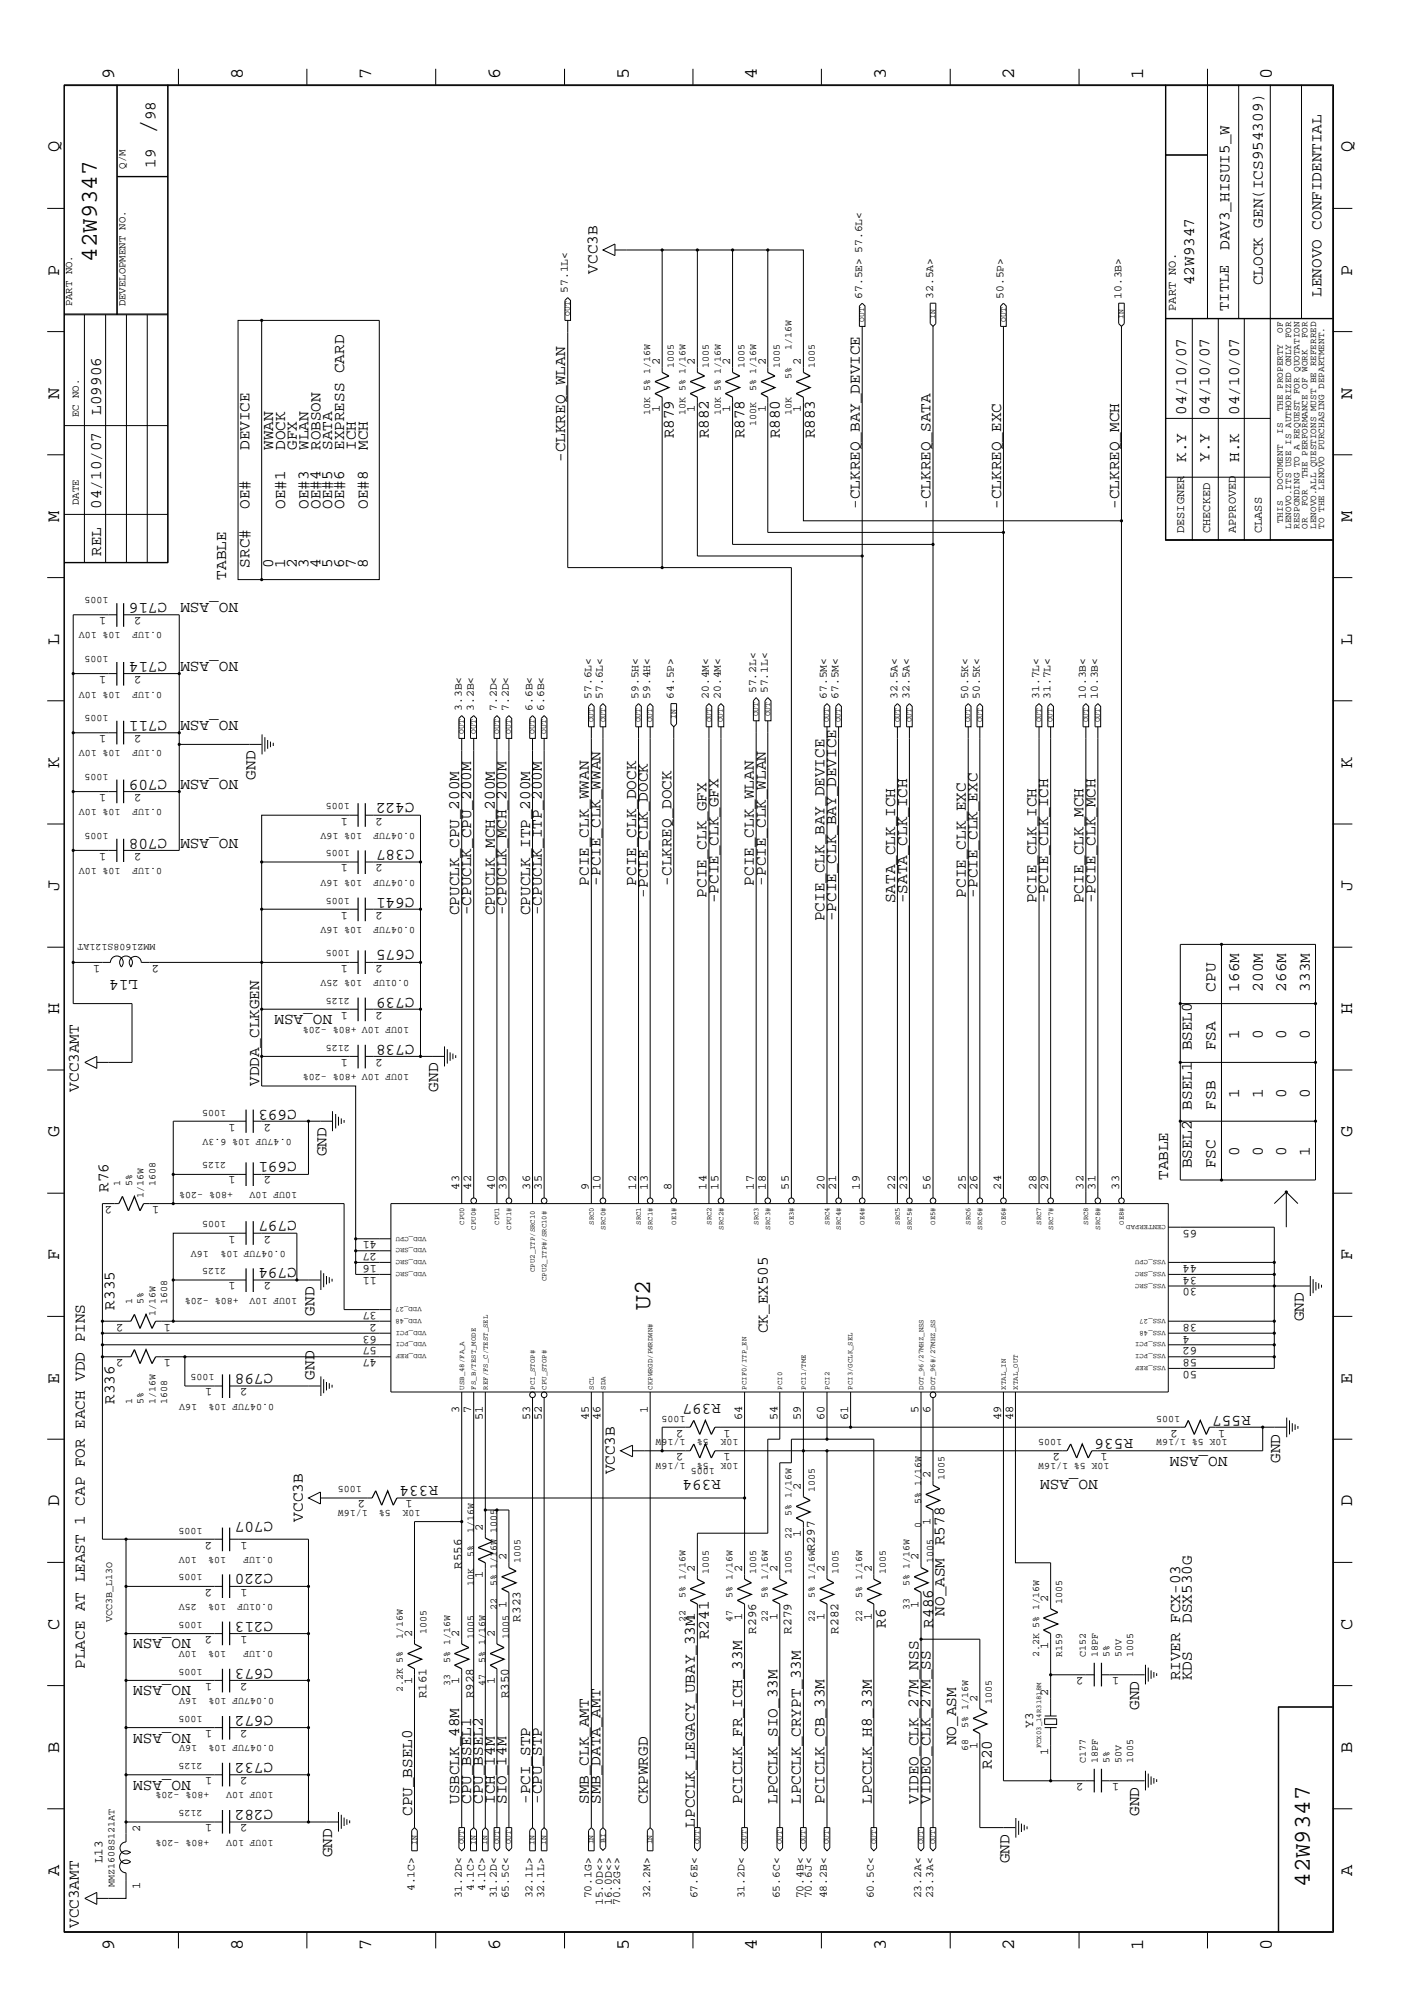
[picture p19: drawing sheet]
<svg xmlns="http://www.w3.org/2000/svg" width="300mm" height="423mm" viewBox="0 0 300 423" stroke-linecap="round" stroke-linejoin="round" font-family="sans-serif">
<defs><g id="words">
<g font-size="5.2">
<text x="32.9" y="28.4" transform="rotate(-90 32.9 28.4)">/</text>
<text x="137.6" y="277.2" transform="rotate(-90 137.6 277.2)">U2</text>
</g>
<g font-size="5.1">
<text x="20.5" y="55.4" transform="rotate(-90 20.5 55.4)">42W9347</text>
<text x="277.2" y="399.4" transform="rotate(-90 277.2 399.4)">42W9347</text>
</g>
<g font-size="4">
<text x="24.1" y="16.7" transform="rotate(-90 24.1 16.7)">9</text>
<text x="51.4" y="16.7" transform="rotate(-90 51.4 16.7)">8</text>
<text x="78.6" y="16.7" transform="rotate(-90 78.6 16.7)">7</text>
<text x="105.8" y="16.7" transform="rotate(-90 105.8 16.7)">6</text>
<text x="133.1" y="16.7" transform="rotate(-90 133.1 16.7)">5</text>
<text x="160.2" y="16.7" transform="rotate(-90 160.2 16.7)">4</text>
<text x="187.5" y="16.7" transform="rotate(-90 187.5 16.7)">3</text>
<text x="214.6" y="16.7" transform="rotate(-90 214.6 16.7)">2</text>
<text x="241.9" y="16.7" transform="rotate(-90 241.9 16.7)">1</text>
<text x="269.2" y="16.7" transform="rotate(-90 269.2 16.7)">0</text>
<text x="12.5" y="32.3" transform="rotate(-90 12.5 32.3)">Q</text>
<text x="286.2" y="32.3" transform="rotate(-90 286.2 32.3)">Q</text>
<text x="12.5" y="58.3" transform="rotate(-90 12.5 58.3)">P</text>
<text x="286.2" y="58.3" transform="rotate(-90 286.2 58.3)">P</text>
<text x="12.5" y="84.4" transform="rotate(-90 12.5 84.4)">N</text>
<text x="286.2" y="84.4" transform="rotate(-90 286.2 84.4)">N</text>
<text x="12.5" y="110.5" transform="rotate(-90 12.5 110.5)">M</text>
<text x="286.2" y="110.5" transform="rotate(-90 286.2 110.5)">M</text>
<text x="12.5" y="136.5" transform="rotate(-90 12.5 136.5)">L</text>
<text x="286.2" y="136.5" transform="rotate(-90 286.2 136.5)">L</text>
<text x="12.5" y="162.6" transform="rotate(-90 12.5 162.6)">K</text>
<text x="286.2" y="162.6" transform="rotate(-90 286.2 162.6)">K</text>
<text x="12.5" y="188.6" transform="rotate(-90 12.5 188.6)">J</text>
<text x="286.2" y="188.6" transform="rotate(-90 286.2 188.6)">J</text>
<text x="12.5" y="214.7" transform="rotate(-90 12.5 214.7)">H</text>
<text x="286.2" y="214.7" transform="rotate(-90 286.2 214.7)">H</text>
<text x="12.5" y="240.7" transform="rotate(-90 12.5 240.7)">G</text>
<text x="286.2" y="240.7" transform="rotate(-90 286.2 240.7)">G</text>
<text x="12.5" y="266.8" transform="rotate(-90 12.5 266.8)">F</text>
<text x="286.2" y="266.8" transform="rotate(-90 286.2 266.8)">F</text>
<text x="12.5" y="292.9" transform="rotate(-90 12.5 292.9)">E</text>
<text x="286.2" y="292.9" transform="rotate(-90 286.2 292.9)">E</text>
<text x="12.5" y="318.9" transform="rotate(-90 12.5 318.9)">D</text>
<text x="286.2" y="318.9" transform="rotate(-90 286.2 318.9)">D</text>
<text x="12.5" y="344.9" transform="rotate(-90 12.5 344.9)">C</text>
<text x="286.2" y="344.9" transform="rotate(-90 286.2 344.9)">C</text>
<text x="12.5" y="371" transform="rotate(-90 12.5 371)">B</text>
<text x="286.2" y="371" transform="rotate(-90 286.2 371)">B</text>
<text x="12.5" y="397" transform="rotate(-90 12.5 397)">A</text>
<text x="286.2" y="397" transform="rotate(-90 286.2 397)">A</text>
<text x="24.1" y="412.7" transform="rotate(-90 24.1 412.7)">9</text>
<text x="51.4" y="412.7" transform="rotate(-90 51.4 412.7)">8</text>
<text x="78.6" y="412.7" transform="rotate(-90 78.6 412.7)">7</text>
<text x="105.8" y="412.7" transform="rotate(-90 105.8 412.7)">6</text>
<text x="133.1" y="412.7" transform="rotate(-90 133.1 412.7)">5</text>
<text x="160.2" y="412.7" transform="rotate(-90 160.2 412.7)">4</text>
<text x="187.5" y="412.7" transform="rotate(-90 187.5 412.7)">3</text>
<text x="214.6" y="412.7" transform="rotate(-90 214.6 412.7)">2</text>
<text x="241.9" y="412.7" transform="rotate(-90 241.9 412.7)">1</text>
<text x="269.2" y="412.7" transform="rotate(-90 269.2 412.7)">0</text>
</g>
<g font-size="3.4">
<text x="32.9" y="25.5" transform="rotate(-90 32.9 25.5)">98</text>
<text x="32.9" y="35.5" transform="rotate(-90 32.9 35.5)">19</text>
<text x="260.2" y="52.9" transform="rotate(-90 260.2 52.9)">DAV3_HISUI5_W</text>
<text x="126.4" y="57.9" transform="rotate(-90 126.4 57.9)">VCC3B</text>
<text x="252.7" y="60.4" transform="rotate(-90 252.7 60.4)">42W9347</text>
<text x="267.2" y="60.4" transform="rotate(-90 267.2 60.4)">CLOCK GEN(ICS954309)</text>
<text x="279.7" y="62.8" transform="rotate(-90 279.7 62.8)">LENOVO CONFIDENTIAL</text>
<text x="21.4" y="87.8" transform="rotate(-90 21.4 87.8)">L09906</text>
<text x="251" y="87.8" transform="rotate(-90 251 87.8)">04/10/07</text>
<text x="255.9" y="87.8" transform="rotate(-90 255.9 87.8)">04/10/07</text>
<text x="262.2" y="87.8" transform="rotate(-90 262.2 87.8)">04/10/07</text>
<text x="52.8" y="95.2" transform="rotate(-90 52.8 95.2)">DEVICE</text>
<text x="57.8" y="95.2" transform="rotate(-90 57.8 95.2)">WWAN</text>
<text x="60.4" y="95.2" transform="rotate(-90 60.4 95.2)">DOCK</text>
<text x="62.8" y="95.2" transform="rotate(-90 62.8 95.2)">GFX</text>
<text x="65.3" y="95.2" transform="rotate(-90 65.3 95.2)">WLAN</text>
<text x="67.8" y="95.2" transform="rotate(-90 67.8 95.2)">ROBSON</text>
<text x="70.3" y="95.2" transform="rotate(-90 70.3 95.2)">SATA</text>
<text x="72.8" y="95.2" transform="rotate(-90 72.8 95.2)">EXPRESS CARD</text>
<text x="75.3" y="95.2" transform="rotate(-90 75.3 95.2)">ICH</text>
<text x="77.8" y="95.2" transform="rotate(-90 77.8 95.2)">MCH</text>
<text x="142.6" y="92.8" transform="rotate(-90 142.6 92.8)">R879</text>
<text x="150" y="92.8" transform="rotate(-90 150 92.8)">R882</text>
<text x="157.6" y="92.8" transform="rotate(-90 157.6 92.8)">R878</text>
<text x="165" y="92.8" transform="rotate(-90 165 92.8)">R880</text>
<text x="172.5" y="92.8" transform="rotate(-90 172.5 92.8)">R883</text>
<text x="119.6" y="97.8" transform="rotate(-90 119.6 97.8)">-CLKREQ_WLAN</text>
<text x="251" y="97.8" transform="rotate(-90 251 97.8)">K.Y</text>
<text x="255.9" y="97.8" transform="rotate(-90 255.9 97.8)">Y.Y</text>
<text x="262.2" y="97.8" transform="rotate(-90 262.2 97.8)">H.K</text>
<text x="21.4" y="107.7" transform="rotate(-90 21.4 107.7)">04/10/07</text>
<text x="52.8" y="107.7" transform="rotate(-90 52.8 107.7)">OE#</text>
<text x="60.4" y="107.7" transform="rotate(-90 60.4 107.7)">OE#1</text>
<text x="65.3" y="107.7" transform="rotate(-90 65.3 107.7)">OE#3</text>
<text x="67.8" y="107.7" transform="rotate(-90 67.8 107.7)">OE#4</text>
<text x="70.3" y="107.7" transform="rotate(-90 70.3 107.7)">OE#5</text>
<text x="72.8" y="107.7" transform="rotate(-90 72.8 107.7)">OE#6</text>
<text x="77.8" y="107.7" transform="rotate(-90 77.8 107.7)">OE#8</text>
<text x="181.9" y="107.7" transform="rotate(-90 181.9 107.7)">-CLKREQ_BAY_DEVICE</text>
<text x="196.9" y="107.7" transform="rotate(-90 196.9 107.7)">-CLKREQ_SATA</text>
<text x="211.8" y="107.7" transform="rotate(-90 211.8 107.7)">-CLKREQ_EXC</text>
<text x="236.8" y="107.7" transform="rotate(-90 236.8 107.7)">-CLKREQ_MCH</text>
<text x="21.4" y="117.7" transform="rotate(-90 21.4 117.7)">REL</text>
<text x="47.8" y="122.7" transform="rotate(-90 47.8 122.7)">TABLE</text>
<text x="52.8" y="120.1" transform="rotate(-90 52.8 120.1)">SRC#</text>
<text x="57.8" y="120.1" transform="rotate(-90 57.8 120.1)">0</text>
<text x="60.4" y="120.1" transform="rotate(-90 60.4 120.1)">1</text>
<text x="62.8" y="120.1" transform="rotate(-90 62.8 120.1)">2</text>
<text x="65.3" y="120.1" transform="rotate(-90 65.3 120.1)">3</text>
<text x="67.8" y="120.1" transform="rotate(-90 67.8 120.1)">4</text>
<text x="70.3" y="120.1" transform="rotate(-90 70.3 120.1)">5</text>
<text x="72.8" y="120.1" transform="rotate(-90 72.8 120.1)">6</text>
<text x="75.3" y="120.1" transform="rotate(-90 75.3 120.1)">7</text>
<text x="77.8" y="120.1" transform="rotate(-90 77.8 120.1)">8</text>
<text x="35.4" y="127.7" transform="rotate(-180 35.4 127.7)">C716</text>
<text x="50.4" y="127.7" transform="rotate(-180 50.4 127.7)">NO_ASM</text>
<text x="35.4" y="140.1" transform="rotate(-180 35.4 140.1)">C714</text>
<text x="50.4" y="140.1" transform="rotate(-180 50.4 140.1)">NO_ASM</text>
<text x="35.4" y="152.6" transform="rotate(-180 35.4 152.6)">C711</text>
<text x="50.4" y="152.6" transform="rotate(-180 50.4 152.6)">NO_ASM</text>
<text x="35.4" y="165" transform="rotate(-180 35.4 165)">C709</text>
<text x="50.4" y="165" transform="rotate(-180 50.4 165)">NO_ASM</text>
<text x="54.1" y="165" transform="rotate(-90 54.1 165)">GND</text>
<text x="87.7" y="170" transform="rotate(-180 87.7 170)">C422</text>
<text x="35.4" y="177.5" transform="rotate(-180 35.4 177.5)">C708</text>
<text x="50.4" y="177.5" transform="rotate(-180 50.4 177.5)">NO_ASM</text>
<text x="87.7" y="180" transform="rotate(-180 87.7 180)">C387</text>
<text x="87.7" y="190" transform="rotate(-180 87.7 190)">C641</text>
<text x="124.6" y="187.5" transform="rotate(-90 124.6 187.5)">PCIE_CLK_WWAN</text>
<text x="127.1" y="187.5" transform="rotate(-90 127.1 187.5)">-PCIE_CLK_WWAN</text>
<text x="134.6" y="187.5" transform="rotate(-90 134.6 187.5)">PCIE_CLK_DOCK</text>
<text x="137.1" y="190" transform="rotate(-90 137.1 190)">-PCIE_CLK_DOCK</text>
<text x="142.1" y="187.5" transform="rotate(-90 142.1 187.5)">-CLKREQ_DOCK</text>
<text x="149.5" y="190" transform="rotate(-90 149.5 190)">PCIE_CLK_GFX</text>
<text x="152.1" y="191.2" transform="rotate(-90 152.1 191.2)">-PCIE_CLK_GFX</text>
<text x="159.5" y="187.5" transform="rotate(-90 159.5 187.5)">PCIE_CLK_WLAN</text>
<text x="162.1" y="187.5" transform="rotate(-90 162.1 187.5)">-PCIE_CLK_WLAN</text>
<text x="189.4" y="191.2" transform="rotate(-90 189.4 191.2)">SATA_CLK_ICH</text>
<text x="191.9" y="191.2" transform="rotate(-90 191.9 191.2)">-SATA_CLK_ICH</text>
<text x="204.4" y="190" transform="rotate(-90 204.4 190)">PCIE_CLK_EXC</text>
<text x="206.8" y="190" transform="rotate(-90 206.8 190)">-PCIE_CLK_EXC</text>
<text x="219.4" y="191.2" transform="rotate(-90 219.4 191.2)">PCIE_CLK_ICH</text>
<text x="221.8" y="191.2" transform="rotate(-90 221.8 191.2)">-PCIE_CLK_ICH</text>
<text x="229.3" y="191.2" transform="rotate(-90 229.3 191.2)">PCIE_CLK_MCH</text>
<text x="231.8" y="191.2" transform="rotate(-90 231.8 191.2)">-PCIE_CLK_MCH</text>
<text x="97.2" y="193.7" transform="rotate(-90 97.2 193.7)">CPUCLK_CPU_200M</text>
<text x="99.7" y="193.7" transform="rotate(-90 99.7 193.7)">-CPUCLK_CPU_200M</text>
<text x="104.7" y="193.7" transform="rotate(-90 104.7 193.7)">CPUCLK_MCH_200M</text>
<text x="107.2" y="193.7" transform="rotate(-90 107.2 193.7)">-CPUCLK_MCH_200M</text>
<text x="112.2" y="193.7" transform="rotate(-90 112.2 193.7)">CPUCLK_ITP_200M</text>
<text x="114.6" y="193.7" transform="rotate(-90 114.6 193.7)">-CPUCLK_ITP_200M</text>
<text x="174.5" y="195" transform="rotate(-90 174.5 195)">PCIE_CLK_BAY_DEVICE</text>
<text x="177" y="195" transform="rotate(-90 177 195)">-PCIE_CLK_BAY_DEVICE</text>
<text x="87.7" y="201.2" transform="rotate(-180 87.7 201.2)">C675</text>
<text x="29.2" y="207.4" transform="rotate(-180 29.2 207.4)">L14</text>
<text x="257.2" y="209.9" transform="rotate(-90 257.2 209.9)">CPU</text>
<text x="262.2" y="209.9" transform="rotate(-90 262.2 209.9)">166M</text>
<text x="267.2" y="209.9" transform="rotate(-90 267.2 209.9)">200M</text>
<text x="272.2" y="209.9" transform="rotate(-90 272.2 209.9)">266M</text>
<text x="277.2" y="209.9" transform="rotate(-90 277.2 209.9)">333M</text>
<text x="70.3" y="214.9" transform="rotate(-180 70.3 214.9)">NO_ASM</text>
<text x="87.7" y="211.2" transform="rotate(-180 87.7 211.2)">C739</text>
<text x="87.7" y="221.1" transform="rotate(-180 87.7 221.1)">C738</text>
<text x="262.2" y="219.9" transform="rotate(-90 262.2 219.9)">1</text>
<text x="267.2" y="219.9" transform="rotate(-90 267.2 219.9)">0</text>
<text x="272.2" y="219.9" transform="rotate(-90 272.2 219.9)">0</text>
<text x="277.2" y="219.9" transform="rotate(-90 277.2 219.9)">0</text>
<text x="252.2" y="222.3" transform="rotate(-90 252.2 222.3)">BSEL0</text>
<text x="257.2" y="222.3" transform="rotate(-90 257.2 222.3)">FSA</text>
<text x="16.7" y="231.1" transform="rotate(-90 16.7 231.1)">VCC3AMT</text>
<text x="54.9" y="229.9" transform="rotate(-90 54.9 229.9)">VDDA_CLKGEN</text>
<text x="92.7" y="231.1" transform="rotate(-90 92.7 231.1)">GND</text>
<text x="262.2" y="232.3" transform="rotate(-90 262.2 232.3)">1</text>
<text x="267.2" y="232.3" transform="rotate(-90 267.2 232.3)">1</text>
<text x="272.2" y="232.3" transform="rotate(-90 272.2 232.3)">0</text>
<text x="277.2" y="232.3" transform="rotate(-90 277.2 232.3)">0</text>
<text x="62.8" y="234.9" transform="rotate(-180 62.8 234.9)">C693</text>
<text x="252.2" y="234.9" transform="rotate(-90 252.2 234.9)">BSEL1</text>
<text x="257.2" y="234.9" transform="rotate(-90 257.2 234.9)">FSB</text>
<text x="69.1" y="244.8" transform="rotate(-90 69.1 244.8)">GND</text>
<text x="262.2" y="244.8" transform="rotate(-90 262.2 244.8)">0</text>
<text x="267.2" y="244.8" transform="rotate(-90 267.2 244.8)">0</text>
<text x="272.2" y="244.8" transform="rotate(-90 272.2 244.8)">0</text>
<text x="277.2" y="244.8" transform="rotate(-90 277.2 244.8)">1</text>
<text x="62.8" y="246" transform="rotate(-180 62.8 246)">C691</text>
<text x="247.2" y="249.8" transform="rotate(-90 247.2 249.8)">TABLE</text>
<text x="252.2" y="247.3" transform="rotate(-90 252.2 247.3)">BSEL2</text>
<text x="257.2" y="247.3" transform="rotate(-90 257.2 247.3)">FSC</text>
<text x="22.9" y="252.3" transform="rotate(-90 22.9 252.3)">R76</text>
<text x="62.8" y="258.5" transform="rotate(-180 62.8 258.5)">C797</text>
<text x="62.8" y="268.5" transform="rotate(-180 62.8 268.5)">C794</text>
<text x="24.2" y="277.2" transform="rotate(-90 24.2 277.2)">R335</text>
<text x="66.5" y="278.5" transform="rotate(-90 66.5 278.5)">GND</text>
<text x="275.9" y="279.7" transform="rotate(-90 275.9 279.7)">GND</text>
<text x="162.5" y="282.2" transform="rotate(-90 162.5 282.2)">CK_EX505</text>
<text x="57.8" y="290.9" transform="rotate(-180 57.8 290.9)">C798</text>
<text x="66.5" y="292" transform="rotate(-90 66.5 292)">GND</text>
<text x="24.2" y="297.2" transform="rotate(-90 24.2 297.2)">R336</text>
<text x="152.6" y="297.2" transform="rotate(-180 152.6 297.2)">R397</text>
<text x="264.7" y="299.6" transform="rotate(-180 264.7 299.6)">R557</text>
<text x="239.8" y="304.6" transform="rotate(-180 239.8 304.6)">R536</text>
<text x="259.8" y="308.4" transform="rotate(-180 259.8 308.4)">NO_ASM</text>
<text x="270.9" y="309.6" transform="rotate(-90 270.9 309.6)">GND</text>
<text x="92.7" y="314.6" transform="rotate(-180 92.7 314.6)">R334</text>
<text x="130.1" y="312.1" transform="rotate(-90 130.1 312.1)">VCC3B</text>
<text x="152.6" y="313.4" transform="rotate(-180 152.6 313.4)">R394</text>
<text x="232.3" y="313.4" transform="rotate(-180 232.3 313.4)">NO_ASM</text>
<text x="57.8" y="322.1" transform="rotate(-180 57.8 322.1)">C707</text>
<text x="64.1" y="322.1" transform="rotate(-90 64.1 322.1)">VCC3B</text>
<text x="199.9" y="327.1" transform="rotate(-90 199.9 327.1)">R578</text>
<text x="57.8" y="333.2" transform="rotate(-180 57.8 333.2)">C220</text>
<text x="199.9" y="342" transform="rotate(-90 199.9 342)">NO_ASM</text>
<text x="40.4" y="347" transform="rotate(-180 40.4 347)">NO_ASM</text>
<text x="57.8" y="343.2" transform="rotate(-180 57.8 343.2)">C213</text>
<text x="150" y="347" transform="rotate(-90 150 347)">R241</text>
<text x="187.5" y="344.5" transform="rotate(-90 187.5 344.5)">R6</text>
<text x="197.4" y="344.5" transform="rotate(-90 197.4 344.5)">R486</text>
<text x="252.2" y="343.5" transform="rotate(-90 252.2 343.5)">DSX530G</text>
<text x="17.9" y="353.2" transform="rotate(-90 17.9 353.2)">PLACE AT LEAST 1 CAP FOR EACH VDD PINS</text>
<text x="57.8" y="353.2" transform="rotate(-180 57.8 353.2)">C673</text>
<text x="40.4" y="357" transform="rotate(-180 40.4 357)">NO_ASM</text>
<text x="249.8" y="355.7" transform="rotate(-90 249.8 355.7)">RIVER FCX-03</text>
<text x="252.2" y="355.7" transform="rotate(-90 252.2 355.7)">KDS</text>
<text x="57.8" y="363.2" transform="rotate(-180 57.8 363.2)">C672</text>
<text x="241" y="361.9" transform="rotate(-90 241 361.9)">GND</text>
<text x="40.4" y="366.9" transform="rotate(-180 40.4 366.9)">NO_ASM</text>
<text x="202.4" y="369.4" transform="rotate(-90 202.4 369.4)">NO_ASM</text>
<text x="40.4" y="376.9" transform="rotate(-180 40.4 376.9)">NO_ASM</text>
<text x="57.8" y="373.1" transform="rotate(-180 57.8 373.1)">C732</text>
<text x="209.9" y="374.4" transform="rotate(-90 209.9 374.4)">R20</text>
<text x="57.8" y="383.1" transform="rotate(-180 57.8 383.1)">C282</text>
<text x="97.2" y="381.8" transform="rotate(-90 97.2 381.8)">USBCLK_48M</text>
<text x="99.7" y="381.8" transform="rotate(-90 99.7 381.8)">CPU_BSEL1</text>
<text x="102.2" y="381.8" transform="rotate(-90 102.2 381.8)">CPU_BSEL2</text>
<text x="104.7" y="381.8" transform="rotate(-90 104.7 381.8)">ICH_14M</text>
<text x="107.2" y="381.8" transform="rotate(-90 107.2 381.8)">SIO_14M</text>
<text x="112.2" y="381.8" transform="rotate(-90 112.2 381.8)">-PCI_STP</text>
<text x="114.6" y="381.8" transform="rotate(-90 114.6 381.8)">-CPU_STP</text>
<text x="124.6" y="381.8" transform="rotate(-90 124.6 381.8)">SMB_CLK_AMT</text>
<text x="127.1" y="381.8" transform="rotate(-90 127.1 381.8)">SMB_DATA_AMT</text>
<text x="137.1" y="381.8" transform="rotate(-90 137.1 381.8)">CKPWRGD</text>
<text x="157.1" y="381.8" transform="rotate(-90 157.1 381.8)">PCICLK_FR_ICH_33M</text>
<text x="164.5" y="381.8" transform="rotate(-90 164.5 381.8)">LPCCLK_SIO_33M</text>
<text x="169.5" y="381.8" transform="rotate(-90 169.5 381.8)">LPCCLK_CRYPT_33M</text>
<text x="174.5" y="381.8" transform="rotate(-90 174.5 381.8)">PCICLK_CB_33M</text>
<text x="184.5" y="381.8" transform="rotate(-90 184.5 381.8)">LPCCLK_H8_33M</text>
<text x="194.4" y="381.8" transform="rotate(-90 194.4 381.8)">VIDEO_CLK_27M_NSS</text>
<text x="196.9" y="381.8" transform="rotate(-90 196.9 381.8)">VIDEO_CLK_27M_SS</text>
<text x="87.2" y="384.4" transform="rotate(-90 87.2 384.4)">CPU_BSEL0</text>
<text x="147.1" y="386.8" transform="rotate(-90 147.1 386.8)">LPCCLK_LEGACY_UBAY_33M</text>
<text x="241" y="384.4" transform="rotate(-90 241 384.4)">GND</text>
<text x="70.3" y="393.1" transform="rotate(-90 70.3 393.1)">GND</text>
<text x="213.6" y="394.4" transform="rotate(-90 213.6 394.4)">GND</text>
<text x="16.7" y="408.1" transform="rotate(-90 16.7 408.1)">VCC3AMT</text>
</g>
<text font-size="3.2" x="260" y="65.8" transform="rotate(-90 260 65.8)">TITLE</text>
<g font-size="2.7">
<text x="172.5" y="328.3" transform="rotate(-90 172.5 328.3)">R297</text>
<text x="97.7" y="332.1" transform="rotate(-90 97.7 332.1)">R556</text>
<text x="110.2" y="343.2" transform="rotate(-90 110.2 343.2)">R323</text>
<text x="160" y="345.8" transform="rotate(-90 160 345.8)">R296</text>
<text x="167.5" y="345.8" transform="rotate(-90 167.5 345.8)">R279</text>
<text x="177.5" y="345.8" transform="rotate(-90 177.5 345.8)">R282</text>
<text x="90.3" y="359.5" transform="rotate(-90 90.3 359.5)">R161</text>
<text x="100.2" y="359.5" transform="rotate(-90 100.2 359.5)">R928</text>
<text x="107.7" y="359.5" transform="rotate(-90 107.7 359.5)">R350</text>
<text x="218.6" y="365.7" transform="rotate(-90 218.6 365.7)">Y3</text>
<text x="21.7" y="394.4" transform="rotate(-90 21.7 394.4)">L13</text>
</g>
<g font-size="2.5">
<text x="248.8" y="65.8" transform="rotate(-90 248.8 65.8)">PART NO.</text>
<text x="139.6" y="77.3" transform="rotate(-90 139.6 77.3)">2</text>
<text x="147.1" y="77.3" transform="rotate(-90 147.1 77.3)">2</text>
<text x="154.5" y="77.3" transform="rotate(-90 154.5 77.3)">2</text>
<text x="162.1" y="77.3" transform="rotate(-90 162.1 77.3)">2</text>
<text x="169.5" y="77.3" transform="rotate(-90 169.5 77.3)">2</text>
<text x="139.6" y="87.3" transform="rotate(-90 139.6 87.3)">1</text>
<text x="147.1" y="87.3" transform="rotate(-90 147.1 87.3)">1</text>
<text x="154.5" y="87.3" transform="rotate(-90 154.5 87.3)">1</text>
<text x="162.1" y="87.3" transform="rotate(-90 162.1 87.3)">1</text>
<text x="169.5" y="87.3" transform="rotate(-90 169.5 87.3)">1</text>
<text x="250.6" y="112.9" transform="rotate(-90 250.6 112.9)">DESIGNER</text>
<text x="256.1" y="112.9" transform="rotate(-90 256.1 112.9)">CHECKED</text>
<text x="261.5" y="112.9" transform="rotate(-90 261.5 112.9)">APPROVED</text>
<text x="267" y="112.9" transform="rotate(-90 267 112.9)">CLASS</text>
<text x="22.4" y="130.6" transform="rotate(-180 22.4 130.6)">1</text>
<text x="30" y="130.6" transform="rotate(-180 30 130.6)">2</text>
<text x="22.4" y="143.1" transform="rotate(-180 22.4 143.1)">1</text>
<text x="30" y="143.1" transform="rotate(-180 30 143.1)">2</text>
<text x="22.4" y="155.5" transform="rotate(-180 22.4 155.5)">1</text>
<text x="30" y="155.5" transform="rotate(-180 30 155.5)">2</text>
<text x="22.4" y="168.1" transform="rotate(-180 22.4 168.1)">1</text>
<text x="30" y="168.1" transform="rotate(-180 30 168.1)">2</text>
<text x="73.6" y="173.1" transform="rotate(-180 73.6 173.1)">1</text>
<text x="81" y="173.1" transform="rotate(-180 81 173.1)">2</text>
<text x="22.4" y="180.5" transform="rotate(-180 22.4 180.5)">1</text>
<text x="30" y="180.5" transform="rotate(-180 30 180.5)">2</text>
<text x="73.6" y="183" transform="rotate(-180 73.6 183)">1</text>
<text x="81" y="183" transform="rotate(-180 81 183)">2</text>
<text x="73.6" y="193" transform="rotate(-180 73.6 193)">1</text>
<text x="81" y="193" transform="rotate(-180 81 193)">2</text>
<text x="21.2" y="204.2" transform="rotate(-180 21.2 204.2)">1</text>
<text x="33.7" y="204.2" transform="rotate(-180 33.7 204.2)">2</text>
<text x="73.6" y="204.2" transform="rotate(-180 73.6 204.2)">1</text>
<text x="81" y="204.2" transform="rotate(-180 81 204.2)">2</text>
<text x="73.6" y="214.1" transform="rotate(-180 73.6 214.1)">1</text>
<text x="81" y="214.1" transform="rotate(-180 81 214.1)">2</text>
<text x="73.6" y="224.1" transform="rotate(-180 73.6 224.1)">1</text>
<text x="81" y="224.1" transform="rotate(-180 81 224.1)">2</text>
<text x="49.9" y="237.8" transform="rotate(-180 49.9 237.8)">1</text>
<text x="57.4" y="237.8" transform="rotate(-180 57.4 237.8)">2</text>
<text x="49.9" y="249" transform="rotate(-180 49.9 249)">1</text>
<text x="57.4" y="249" transform="rotate(-180 57.4 249)">2</text>
<text x="97.2" y="251.8" transform="rotate(-90 97.2 251.8)">43</text>
<text x="99.7" y="251.8" transform="rotate(-90 99.7 251.8)">42</text>
<text x="104.7" y="251.8" transform="rotate(-90 104.7 251.8)">40</text>
<text x="107.2" y="251.8" transform="rotate(-90 107.2 251.8)">39</text>
<text x="112.2" y="251.8" transform="rotate(-90 112.2 251.8)">36</text>
<text x="114.6" y="251.8" transform="rotate(-90 114.6 251.8)">35</text>
<text x="124.6" y="251.8" transform="rotate(-90 124.6 251.8)">9</text>
<text x="127.1" y="251.8" transform="rotate(-90 127.1 251.8)">10</text>
<text x="134.6" y="251.8" transform="rotate(-90 134.6 251.8)">12</text>
<text x="137.1" y="251.8" transform="rotate(-90 137.1 251.8)">13</text>
<text x="142.1" y="251.8" transform="rotate(-90 142.1 251.8)">8</text>
<text x="149.5" y="251.8" transform="rotate(-90 149.5 251.8)">14</text>
<text x="152.1" y="251.8" transform="rotate(-90 152.1 251.8)">15</text>
<text x="159.5" y="251.8" transform="rotate(-90 159.5 251.8)">17</text>
<text x="162.1" y="251.8" transform="rotate(-90 162.1 251.8)">18</text>
<text x="167" y="251.8" transform="rotate(-90 167 251.8)">55</text>
<text x="174.5" y="251.8" transform="rotate(-90 174.5 251.8)">20</text>
<text x="177" y="251.8" transform="rotate(-90 177 251.8)">21</text>
<text x="181.9" y="251.8" transform="rotate(-90 181.9 251.8)">19</text>
<text x="189.4" y="251.8" transform="rotate(-90 189.4 251.8)">22</text>
<text x="191.9" y="251.8" transform="rotate(-90 191.9 251.8)">23</text>
<text x="196.9" y="251.8" transform="rotate(-90 196.9 251.8)">56</text>
<text x="204.4" y="251.8" transform="rotate(-90 204.4 251.8)">25</text>
<text x="206.8" y="251.8" transform="rotate(-90 206.8 251.8)">26</text>
<text x="211.8" y="251.8" transform="rotate(-90 211.8 251.8)">24</text>
<text x="219.4" y="251.8" transform="rotate(-90 219.4 251.8)">28</text>
<text x="221.8" y="251.8" transform="rotate(-90 221.8 251.8)">29</text>
<text x="229.3" y="251.8" transform="rotate(-90 229.3 251.8)">32</text>
<text x="231.8" y="251.8" transform="rotate(-90 231.8 251.8)">31</text>
<text x="236.8" y="251.8" transform="rotate(-90 236.8 251.8)">33</text>
<text x="23.7" y="255.3" transform="rotate(-180 23.7 255.3)">2</text>
<text x="33.7" y="255.3" transform="rotate(-180 33.7 255.3)">1</text>
<text x="49.9" y="261.5" transform="rotate(-180 49.9 261.5)">1</text>
<text x="57.4" y="261.5" transform="rotate(-180 57.4 261.5)">2</text>
<text x="79.8" y="262.7" transform="rotate(-180 79.8 262.7)">41</text>
<text x="253.3" y="260.3" transform="rotate(-180 253.3 260.3)">65</text>
<text x="79.8" y="265.3" transform="rotate(-180 79.8 265.3)">27</text>
<text x="79.8" y="267.7" transform="rotate(-180 79.8 267.7)">16</text>
<text x="253.3" y="267.7" transform="rotate(-180 253.3 267.7)">44</text>
<text x="49.9" y="271.4" transform="rotate(-180 49.9 271.4)">1</text>
<text x="57.4" y="271.4" transform="rotate(-180 57.4 271.4)">2</text>
<text x="79.8" y="270.3" transform="rotate(-180 79.8 270.3)">11</text>
<text x="253.3" y="270.3" transform="rotate(-180 253.3 270.3)">34</text>
<text x="253.3" y="272.7" transform="rotate(-180 253.3 272.7)">30</text>
<text x="26.2" y="280.2" transform="rotate(-180 26.2 280.2)">2</text>
<text x="36.2" y="280.2" transform="rotate(-180 36.2 280.2)">1</text>
<text x="79.8" y="277.7" transform="rotate(-180 79.8 277.7)">37</text>
<text x="79.8" y="280.2" transform="rotate(-180 79.8 280.2)">2</text>
<text x="253.3" y="280.2" transform="rotate(-180 253.3 280.2)">38</text>
<text x="26.2" y="287.7" transform="rotate(-180 26.2 287.7)">2</text>
<text x="36.2" y="287.7" transform="rotate(-180 36.2 287.7)">1</text>
<text x="79.8" y="287.7" transform="rotate(-180 79.8 287.7)">47</text>
<text x="79.8" y="282.7" transform="rotate(-180 79.8 282.7)">63</text>
<text x="79.8" y="285.2" transform="rotate(-180 79.8 285.2)">57</text>
<text x="251.8" y="282.7" transform="rotate(-180 251.8 282.7)">4</text>
<text x="253.3" y="285.2" transform="rotate(-180 253.3 285.2)">62</text>
<text x="253.3" y="287.7" transform="rotate(-180 253.3 287.7)">58</text>
<text x="44.9" y="293.9" transform="rotate(-180 44.9 293.9)">1</text>
<text x="52.4" y="293.9" transform="rotate(-180 52.4 293.9)">2</text>
<text x="253.3" y="290.2" transform="rotate(-180 253.3 290.2)">50</text>
<text x="97.2" y="299.1" transform="rotate(-90 97.2 299.1)">3</text>
<text x="99.7" y="299.1" transform="rotate(-90 99.7 299.1)">7</text>
<text x="137.1" y="299.1" transform="rotate(-90 137.1 299.1)">1</text>
<text x="194.4" y="299.1" transform="rotate(-90 194.4 299.1)">5</text>
<text x="196.9" y="299.1" transform="rotate(-90 196.9 299.1)">6</text>
<text x="102.2" y="300.7" transform="rotate(-90 102.2 300.7)">51</text>
<text x="112.2" y="300.7" transform="rotate(-90 112.2 300.7)">53</text>
<text x="114.6" y="300.7" transform="rotate(-90 114.6 300.7)">52</text>
<text x="124.6" y="300.7" transform="rotate(-90 124.6 300.7)">45</text>
<text x="127.1" y="300.7" transform="rotate(-90 127.1 300.7)">46</text>
<text x="144.6" y="302.6" transform="rotate(-180 144.6 302.6)">2</text>
<text x="154.6" y="302.6" transform="rotate(-180 154.6 302.6)">1</text>
<text x="157.1" y="300.7" transform="rotate(-90 157.1 300.7)">64</text>
<text x="164.5" y="300.7" transform="rotate(-90 164.5 300.7)">54</text>
<text x="169.5" y="300.7" transform="rotate(-90 169.5 300.7)">59</text>
<text x="174.5" y="300.7" transform="rotate(-90 174.5 300.7)">60</text>
<text x="179.5" y="300.7" transform="rotate(-90 179.5 300.7)">61</text>
<text x="211.8" y="300.7" transform="rotate(-90 211.8 300.7)">49</text>
<text x="214.4" y="300.7" transform="rotate(-90 214.4 300.7)">48</text>
<text x="249.3" y="302.6" transform="rotate(-180 249.3 302.6)">2</text>
<text x="259.2" y="302.6" transform="rotate(-180 259.2 302.6)">1</text>
<text x="144.6" y="307.6" transform="rotate(-180 144.6 307.6)">2</text>
<text x="154.6" y="307.6" transform="rotate(-180 154.6 307.6)">1</text>
<text x="224.4" y="307.6" transform="rotate(-180 224.4 307.6)">2</text>
<text x="234.4" y="307.6" transform="rotate(-180 234.4 307.6)">1</text>
<text x="77.3" y="317.6" transform="rotate(-180 77.3 317.6)">2</text>
<text x="87.3" y="317.6" transform="rotate(-180 87.3 317.6)">1</text>
<text x="169.5" y="315.3" transform="rotate(-90 169.5 315.3)">2</text>
<text x="196.9" y="312.8" transform="rotate(-90 196.9 312.8)">2</text>
<text x="196.9" y="322.8" transform="rotate(-90 196.9 322.8)">1</text>
<text x="44.9" y="326.3" transform="rotate(-180 44.9 326.3)">2</text>
<text x="52.4" y="326.3" transform="rotate(-180 52.4 326.3)">1</text>
<text x="102.2" y="324" transform="rotate(-90 102.2 324)">2</text>
<text x="169.5" y="325.4" transform="rotate(-90 169.5 325.4)">1</text>
<text x="102.2" y="334.1" transform="rotate(-90 102.2 334.1)">1</text>
<text x="107.2" y="330.3" transform="rotate(-90 107.2 330.3)">2</text>
<text x="147.1" y="332.8" transform="rotate(-90 147.1 332.8)">2</text>
<text x="157.1" y="332.8" transform="rotate(-90 157.1 332.8)">2</text>
<text x="164.5" y="332.8" transform="rotate(-90 164.5 332.8)">2</text>
<text x="174.5" y="332.8" transform="rotate(-90 174.5 332.8)">2</text>
<text x="184.5" y="332.8" transform="rotate(-90 184.5 332.8)">2</text>
<text x="194.4" y="330.3" transform="rotate(-90 194.4 330.3)">2</text>
<text x="44.9" y="336.3" transform="rotate(-180 44.9 336.3)">2</text>
<text x="52.4" y="336.3" transform="rotate(-180 52.4 336.3)">1</text>
<text x="107.2" y="340.3" transform="rotate(-90 107.2 340.3)">1</text>
<text x="194.4" y="340.3" transform="rotate(-90 194.4 340.3)">1</text>
<text x="221.8" y="339" transform="rotate(-90 221.8 339)">2</text>
<text x="44.9" y="346.2" transform="rotate(-180 44.9 346.2)">2</text>
<text x="52.4" y="346.2" transform="rotate(-180 52.4 346.2)">1</text>
<text x="87.2" y="346.5" transform="rotate(-90 87.2 346.5)">2</text>
<text x="97.2" y="346.5" transform="rotate(-90 97.2 346.5)">2</text>
<text x="104.7" y="346.5" transform="rotate(-90 104.7 346.5)">2</text>
<text x="147.1" y="342.8" transform="rotate(-90 147.1 342.8)">1</text>
<text x="157.1" y="342.8" transform="rotate(-90 157.1 342.8)">1</text>
<text x="164.5" y="342.8" transform="rotate(-90 164.5 342.8)">1</text>
<text x="174.5" y="342.8" transform="rotate(-90 174.5 342.8)">1</text>
<text x="184.5" y="342.8" transform="rotate(-90 184.5 342.8)">1</text>
<text x="221.8" y="349" transform="rotate(-90 221.8 349)">1</text>
<text x="44.9" y="356.2" transform="rotate(-180 44.9 356.2)">1</text>
<text x="52.4" y="356.2" transform="rotate(-180 52.4 356.2)">2</text>
<text x="87.2" y="356.5" transform="rotate(-90 87.2 356.5)">1</text>
<text x="97.2" y="356.5" transform="rotate(-90 97.2 356.5)">1</text>
<text x="104.7" y="356.5" transform="rotate(-90 104.7 356.5)">1</text>
<text x="221.8" y="359" transform="rotate(-90 221.8 359)">2</text>
<text x="229.3" y="355" transform="rotate(-180 229.3 355)">2</text>
<text x="236.8" y="355" transform="rotate(-180 236.8 355)">1</text>
<text x="206.8" y="360.2" transform="rotate(-90 206.8 360.2)">2</text>
<text x="44.9" y="366.2" transform="rotate(-180 44.9 366.2)">1</text>
<text x="52.4" y="366.2" transform="rotate(-180 52.4 366.2)">2</text>
<text x="206.8" y="370.2" transform="rotate(-90 206.8 370.2)">1</text>
<text x="221.8" y="371.4" transform="rotate(-90 221.8 371.4)">1</text>
<text x="44.9" y="376.2" transform="rotate(-180 44.9 376.2)">1</text>
<text x="52.4" y="376.2" transform="rotate(-180 52.4 376.2)">2</text>
<text x="229.3" y="377.4" transform="rotate(-180 229.3 377.4)">2</text>
<text x="236.8" y="377.4" transform="rotate(-180 236.8 377.4)">1</text>
<text x="29.6" y="387.9" transform="rotate(-90 29.6 387.9)">2</text>
<text x="44.9" y="386.1" transform="rotate(-180 44.9 386.1)">1</text>
<text x="52.4" y="386.1" transform="rotate(-180 52.4 386.1)">2</text>
<text x="29.6" y="399.8" transform="rotate(-90 29.6 399.8)">1</text>
</g>
<g font-size="2.4">
<text x="120.1" y="62" transform="rotate(-90 120.1 62)">57.1L&lt;</text>
<text x="182.5" y="63.2" transform="rotate(-90 182.5 63.2)">67.5E&gt; 57.6L&lt;</text>
<text x="197.4" y="63.2" transform="rotate(-90 197.4 63.2)">32.5A&gt;</text>
<text x="212.3" y="63.2" transform="rotate(-90 212.3 63.2)">50.5P&gt;</text>
<text x="237.3" y="63.2" transform="rotate(-90 237.3 63.2)">10.3B&gt;</text>
<text x="125.1" y="147.9" transform="rotate(-90 125.1 147.9)">57.6L&lt;</text>
<text x="127.6" y="147.9" transform="rotate(-90 127.6 147.9)">57.6L&lt;</text>
<text x="135.1" y="147.9" transform="rotate(-90 135.1 147.9)">59.5H&lt;</text>
<text x="137.6" y="147.9" transform="rotate(-90 137.6 147.9)">59.4H&lt;</text>
<text x="142.6" y="147.9" transform="rotate(-90 142.6 147.9)">64.5P&gt;</text>
<text x="150" y="147.9" transform="rotate(-90 150 147.9)">20.4M&lt;</text>
<text x="152.6" y="147.9" transform="rotate(-90 152.6 147.9)">20.4M&lt;</text>
<text x="160" y="146.7" transform="rotate(-90 160 146.7)">57.2L&lt;</text>
<text x="162.5" y="146.7" transform="rotate(-90 162.5 146.7)">57.1L&lt;</text>
<text x="175" y="147.9" transform="rotate(-90 175 147.9)">67.5M&lt;</text>
<text x="177.5" y="147.9" transform="rotate(-90 177.5 147.9)">67.5M&lt;</text>
<text x="189.9" y="147.9" transform="rotate(-90 189.9 147.9)">32.5A&lt;</text>
<text x="192.4" y="147.9" transform="rotate(-90 192.4 147.9)">32.5A&lt;</text>
<text x="204.9" y="147.9" transform="rotate(-90 204.9 147.9)">50.5K&lt;</text>
<text x="207.3" y="147.9" transform="rotate(-90 207.3 147.9)">50.5K&lt;</text>
<text x="219.9" y="147.9" transform="rotate(-90 219.9 147.9)">31.7L&lt;</text>
<text x="222.3" y="147.9" transform="rotate(-90 222.3 147.9)">31.7L&lt;</text>
<text x="229.8" y="147.9" transform="rotate(-90 229.8 147.9)">10.3B&lt;</text>
<text x="232.3" y="147.9" transform="rotate(-90 232.3 147.9)">10.3B&lt;</text>
<text x="97.7" y="150.5" transform="rotate(-90 97.7 150.5)">3.3B&lt;</text>
<text x="100.2" y="150.5" transform="rotate(-90 100.2 150.5)">3.2B&lt;</text>
<text x="105.2" y="150.5" transform="rotate(-90 105.2 150.5)">7.2D&lt;</text>
<text x="107.7" y="150.5" transform="rotate(-90 107.7 150.5)">7.2D&lt;</text>
<text x="112.7" y="150.5" transform="rotate(-90 112.7 150.5)">6.6B&lt;</text>
<text x="115.1" y="150.5" transform="rotate(-90 115.1 150.5)">6.6B&lt;</text>
<text x="87.7" y="400.3" transform="rotate(-90 87.7 400.3)">4.1C&gt;</text>
<text x="97.7" y="401.8" transform="rotate(-90 97.7 401.8)">31.2D&lt;</text>
<text x="100.2" y="400.3" transform="rotate(-90 100.2 400.3)">4.1C&gt;</text>
<text x="102.7" y="400.3" transform="rotate(-90 102.7 400.3)">4.1C&gt;</text>
<text x="105.2" y="401.8" transform="rotate(-90 105.2 401.8)">31.2D&lt;</text>
<text x="107.7" y="401.8" transform="rotate(-90 107.7 401.8)">65.5C&lt;</text>
<text x="112.7" y="401.8" transform="rotate(-90 112.7 401.8)">32.1L&gt;</text>
<text x="115.1" y="401.8" transform="rotate(-90 115.1 401.8)">32.1L&gt;</text>
<text x="125.1" y="401.8" transform="rotate(-90 125.1 401.8)">70.1G&gt;</text>
<text x="137.6" y="401.8" transform="rotate(-90 137.6 401.8)">32.2M&gt;</text>
<text x="147.6" y="401.8" transform="rotate(-90 147.6 401.8)">67.6E&lt;</text>
<text x="157.6" y="401.8" transform="rotate(-90 157.6 401.8)">31.2D&lt;</text>
<text x="165" y="401.8" transform="rotate(-90 165 401.8)">65.6C&lt;</text>
<text x="170" y="401.8" transform="rotate(-90 170 401.8)">70.4B&lt;</text>
<text x="171.8" y="401.8" transform="rotate(-90 171.8 401.8)">70.6J&lt;</text>
<text x="175" y="401.8" transform="rotate(-90 175 401.8)">48.2B&lt;</text>
<text x="184.9" y="401.8" transform="rotate(-90 184.9 401.8)">60.5C&lt;</text>
<text x="194.9" y="401.8" transform="rotate(-90 194.9 401.8)">23.2A&lt;</text>
<text x="197.4" y="401.8" transform="rotate(-90 197.4 401.8)">23.3A&lt;</text>
<text x="127.6" y="403.3" transform="rotate(-90 127.6 403.3)">15.0D&lt;&gt;</text>
<text x="129.5" y="403.3" transform="rotate(-90 129.5 403.3)">16.0D&lt;&gt;</text>
<text x="131.2" y="403.3" transform="rotate(-90 131.2 403.3)">70.2G&lt;&gt;</text>
</g>
<g font-size="2.3">
<text x="26.6" y="35.7" transform="rotate(-90 26.6 35.7)">Q/M</text>
<text x="15.2" y="64.9" transform="rotate(-90 15.2 64.9)">PART NO.</text>
<text x="26.6" y="64.9" transform="rotate(-90 26.6 64.9)">DEVELOPMENT NO.</text>
<text x="16.7" y="88.3" transform="rotate(-90 16.7 88.3)">EC NO.</text>
<text x="16.7" y="106.9" transform="rotate(-90 16.7 106.9)">DATE</text>
</g>
<g font-size="2.1">
<text x="142.6" y="77.8" transform="rotate(-90 142.6 77.8)">1005</text>
<text x="150" y="77.8" transform="rotate(-90 150 77.8)">1005</text>
<text x="157.6" y="77.8" transform="rotate(-90 157.6 77.8)">1005</text>
<text x="165" y="77.8" transform="rotate(-90 165 77.8)">1005</text>
<text x="167.5" y="74.1" transform="rotate(-90 167.5 74.1)">1/16W</text>
<text x="172.5" y="77.8" transform="rotate(-90 172.5 77.8)">1005</text>
<text x="160" y="82.8" transform="rotate(-90 160 82.8)">5% 1/16W</text>
<text x="167.5" y="80.3" transform="rotate(-90 167.5 80.3)">5%</text>
<text x="137.6" y="87.8" transform="rotate(-90 137.6 87.8)">10K 5% 1/16W</text>
<text x="145" y="87.8" transform="rotate(-90 145 87.8)">10K 5% 1/16W</text>
<text x="152.6" y="87.8" transform="rotate(-90 152.6 87.8)">10K 5% 1/16W</text>
<text x="167.5" y="87.8" transform="rotate(-90 167.5 87.8)">10K</text>
<text x="160" y="90.3" transform="rotate(-90 160 90.3)">100K</text>
<text x="22.9" y="126.4" transform="rotate(-180 22.9 126.4)">1005</text>
<text x="25.5" y="133.9" transform="rotate(-180 25.5 133.9)">10% 10V</text>
<text x="34.3" y="133.9" transform="rotate(-180 34.3 133.9)">0.1UF</text>
<text x="22.9" y="138.9" transform="rotate(-180 22.9 138.9)">1005</text>
<text x="25.5" y="146.4" transform="rotate(-180 25.5 146.4)">10% 10V</text>
<text x="34.3" y="146.4" transform="rotate(-180 34.3 146.4)">0.1UF</text>
<text x="22.9" y="151.3" transform="rotate(-180 22.9 151.3)">1005</text>
<text x="25.5" y="158.8" transform="rotate(-180 25.5 158.8)">10% 10V</text>
<text x="34.3" y="158.8" transform="rotate(-180 34.3 158.8)">0.1UF</text>
<text x="22.9" y="163.8" transform="rotate(-180 22.9 163.8)">1005</text>
<text x="25.5" y="171.3" transform="rotate(-180 25.5 171.3)">10% 10V</text>
<text x="34.3" y="171.3" transform="rotate(-180 34.3 171.3)">0.1UF</text>
<text x="74" y="170" transform="rotate(-180 74 170)">1005</text>
<text x="22.9" y="176.3" transform="rotate(-180 22.9 176.3)">1005</text>
<text x="76.6" y="176.3" transform="rotate(-180 76.6 176.3)">10% 16V</text>
<text x="87.9" y="176.3" transform="rotate(-180 87.9 176.3)">0.047UF</text>
<text x="25.5" y="183.7" transform="rotate(-180 25.5 183.7)">10% 10V</text>
<text x="34.3" y="183.7" transform="rotate(-180 34.3 183.7)">0.1UF</text>
<text x="74" y="180" transform="rotate(-180 74 180)">1005</text>
<text x="74" y="190" transform="rotate(-180 74 190)">1005</text>
<text x="76.6" y="186.3" transform="rotate(-180 76.6 186.3)">10% 16V</text>
<text x="87.9" y="186.3" transform="rotate(-180 87.9 186.3)">0.047UF</text>
<text x="76.6" y="196.2" transform="rotate(-180 76.6 196.2)">10% 16V</text>
<text x="87.9" y="196.2" transform="rotate(-180 87.9 196.2)">0.047UF</text>
<text x="32.9" y="199.9" transform="rotate(-180 32.9 199.9)">MMZ1608S121AT</text>
<text x="74" y="201.2" transform="rotate(-180 74 201.2)">1005</text>
<text x="76.6" y="207.4" transform="rotate(-180 76.6 207.4)">10% 25V</text>
<text x="86.6" y="207.4" transform="rotate(-180 86.6 207.4)">0.01UF</text>
<text x="74" y="211.2" transform="rotate(-180 74 211.2)">2125</text>
<text x="74" y="221.1" transform="rotate(-180 74 221.1)">2125</text>
<text x="86.6" y="217.4" transform="rotate(-180 86.6 217.4)">10UF 10V +80% -20%</text>
<text x="86.6" y="227.3" transform="rotate(-180 86.6 227.3)">10UF 10V +80% -20%</text>
<text x="47.8" y="234.9" transform="rotate(-180 47.8 234.9)">1005</text>
<text x="61.7" y="241" transform="rotate(-180 61.7 241)">0.47UF 10% 6.3V</text>
<text x="25.4" y="251" transform="rotate(-90 25.4 251)">1</text>
<text x="27.9" y="251" transform="rotate(-90 27.9 251)">5%</text>
<text x="32.9" y="251" transform="rotate(-90 32.9 251)">1608</text>
<text x="47.8" y="246" transform="rotate(-180 47.8 246)">2125</text>
<text x="30.4" y="253.5" transform="rotate(-90 30.4 253.5)">1/16W</text>
<text x="49.4" y="252.3" transform="rotate(-180 49.4 252.3)">+80% -20%</text>
<text x="62.9" y="252.3" transform="rotate(-180 62.9 252.3)">10UF 10V</text>
<text x="47.8" y="258.5" transform="rotate(-180 47.8 258.5)">1005</text>
<text x="44.2" y="264.8" transform="rotate(-180 44.2 264.8)">16V</text>
<text x="47.8" y="268.5" transform="rotate(-180 47.8 268.5)">2125</text>
<text x="60.5" y="264.8" transform="rotate(-180 60.5 264.8)">0.047UF 10%</text>
<text x="27.9" y="275.9" transform="rotate(-90 27.9 275.9)">1</text>
<text x="30.4" y="275.9" transform="rotate(-90 30.4 275.9)">5%</text>
<text x="35.4" y="275.9" transform="rotate(-90 35.4 275.9)">1608</text>
<text x="50.5" y="274.7" transform="rotate(-180 50.5 274.7)">+80% -20%</text>
<text x="62.9" y="274.7" transform="rotate(-180 62.9 274.7)">10UF 10V</text>
<text x="32.9" y="278.5" transform="rotate(-90 32.9 278.5)">1/16W</text>
<text x="45.4" y="290.9" transform="rotate(-180 45.4 290.9)">1005</text>
<text x="27.9" y="297.2" transform="rotate(-90 27.9 297.2)">1</text>
<text x="30.4" y="297.2" transform="rotate(-90 30.4 297.2)">5%</text>
<text x="32.9" y="297.2" transform="rotate(-90 32.9 297.2)">1/16W</text>
<text x="35.4" y="297.2" transform="rotate(-90 35.4 297.2)">1608</text>
<text x="41.7" y="297.2" transform="rotate(-180 41.7 297.2)">16V</text>
<text x="58" y="297.2" transform="rotate(-180 58 297.2)">0.047UF 10%</text>
<text x="145" y="299.6" transform="rotate(-180 145 299.6)">1005</text>
<text x="249.8" y="299.6" transform="rotate(-180 249.8 299.6)">1005</text>
<text x="145" y="304.6" transform="rotate(-180 145 304.6)">1/16W</text>
<text x="150" y="304.6" transform="rotate(-180 150 304.6)">5%</text>
<text x="156.3" y="304.6" transform="rotate(-180 156.3 304.6)">10K</text>
<text x="224.8" y="304.6" transform="rotate(-180 224.8 304.6)">1005</text>
<text x="259.8" y="304.6" transform="rotate(-180 259.8 304.6)">10K 5% 1/16W</text>
<text x="145" y="309.6" transform="rotate(-180 145 309.6)">1/16W</text>
<text x="150" y="309.6" transform="rotate(-180 150 309.6)">5%</text>
<text x="151.3" y="310.8" transform="rotate(-180 151.3 310.8)">1005</text>
<text x="156.3" y="309.6" transform="rotate(-180 156.3 309.6)">10K</text>
<text x="234.8" y="309.6" transform="rotate(-180 234.8 309.6)">10K 5% 1/16W</text>
<text x="76.5" y="314.6" transform="rotate(-180 76.5 314.6)">1005</text>
<text x="172.5" y="315.8" transform="rotate(-90 172.5 315.8)">1005</text>
<text x="199.9" y="313.4" transform="rotate(-90 199.9 313.4)">1005</text>
<text x="42.8" y="323.3" transform="rotate(-180 42.8 323.3)">1005</text>
<text x="77.8" y="319.6" transform="rotate(-180 77.8 319.6)">1/16W</text>
<text x="82.7" y="319.6" transform="rotate(-180 82.7 319.6)">5%</text>
<text x="89" y="319.6" transform="rotate(-180 89 319.6)">10K</text>
<text x="167.5" y="320.8" transform="rotate(-90 167.5 320.8)">5% 1/16W</text>
<text x="194.9" y="323.3" transform="rotate(-90 194.9 323.3)">0</text>
<text x="194.9" y="318.3" transform="rotate(-90 194.9 318.3)">5% 1/16W</text>
<text x="41.7" y="329.5" transform="rotate(-180 41.7 329.5)">10V</text>
<text x="47.8" y="329.5" transform="rotate(-180 47.8 329.5)">10%</text>
<text x="57.8" y="329.5" transform="rotate(-180 57.8 329.5)">0.1UF</text>
<text x="100.2" y="329.5" transform="rotate(-90 100.2 329.5)">5%</text>
<text x="100.2" y="324.5" transform="rotate(-90 100.2 324.5)">1/16W</text>
<text x="167.5" y="325.8" transform="rotate(-90 167.5 325.8)">22</text>
<text x="42.8" y="333.2" transform="rotate(-180 42.8 333.2)">1005</text>
<text x="100.2" y="335.8" transform="rotate(-90 100.2 335.8)">10K</text>
<text x="105.2" y="335.8" transform="rotate(-90 105.2 335.8)">5% 1/16W 1005</text>
<text x="110.2" y="330.8" transform="rotate(-90 110.2 330.8)">1005</text>
<text x="150" y="333.2" transform="rotate(-90 150 333.2)">1005</text>
<text x="160" y="333.2" transform="rotate(-90 160 333.2)">1005</text>
<text x="167.5" y="333.2" transform="rotate(-90 167.5 333.2)">1005</text>
<text x="177.5" y="333.2" transform="rotate(-90 177.5 333.2)">1005</text>
<text x="187.5" y="333.2" transform="rotate(-90 187.5 333.2)">1005</text>
<text x="192.4" y="335.8" transform="rotate(-90 192.4 335.8)">5% 1/16W</text>
<text x="197.4" y="330.8" transform="rotate(-90 197.4 330.8)">1005</text>
<text x="41.7" y="339.5" transform="rotate(-180 41.7 339.5)">25V</text>
<text x="47.8" y="339.5" transform="rotate(-180 47.8 339.5)">10%</text>
<text x="57.8" y="339.5" transform="rotate(-180 57.8 339.5)">0.01UF</text>
<text x="105.2" y="340.8" transform="rotate(-90 105.2 340.8)">22</text>
<text x="145" y="338.2" transform="rotate(-90 145 338.2)">5% 1/16W</text>
<text x="155" y="338.2" transform="rotate(-90 155 338.2)">5% 1/16W</text>
<text x="162.5" y="338.2" transform="rotate(-90 162.5 338.2)">5% 1/16W</text>
<text x="172.5" y="338.2" transform="rotate(-90 172.5 338.2)">5% 1/16W</text>
<text x="182.5" y="338.2" transform="rotate(-90 182.5 338.2)">5% 1/16W</text>
<text x="192.4" y="340.8" transform="rotate(-90 192.4 340.8)">33</text>
<text x="224.8" y="339.5" transform="rotate(-90 224.8 339.5)">1005</text>
<text x="23.7" y="343.2" transform="rotate(-90 23.7 343.2)">VCC3B_L13O</text>
<text x="42.8" y="343.2" transform="rotate(-180 42.8 343.2)">1005</text>
<text x="85.3" y="347" transform="rotate(-90 85.3 347)">1/16W</text>
<text x="90.3" y="345.8" transform="rotate(-90 90.3 345.8)">1005</text>
<text x="100.2" y="347" transform="rotate(-90 100.2 347)">1005</text>
<text x="107.7" y="347" transform="rotate(-90 107.7 347)">1005</text>
<text x="145" y="343.2" transform="rotate(-90 145 343.2)">22</text>
<text x="155" y="343.2" transform="rotate(-90 155 343.2)">47</text>
<text x="162.5" y="343.2" transform="rotate(-90 162.5 343.2)">22</text>
<text x="172.5" y="343.2" transform="rotate(-90 172.5 343.2)">22</text>
<text x="182.5" y="343.2" transform="rotate(-90 182.5 343.2)">22</text>
<text x="41.7" y="349.5" transform="rotate(-180 41.7 349.5)">10V</text>
<text x="42.8" y="353.2" transform="rotate(-180 42.8 353.2)">1005</text>
<text x="47.8" y="349.5" transform="rotate(-180 47.8 349.5)">10%</text>
<text x="57.8" y="349.5" transform="rotate(-180 57.8 349.5)">0.1UF</text>
<text x="95.2" y="352" transform="rotate(-90 95.2 352)">5% 1/16W</text>
<text x="102.7" y="352" transform="rotate(-90 102.7 352)">5% 1/16W</text>
<text x="219.9" y="350.7" transform="rotate(-90 219.9 350.7)">2.2K 5% 1/16W</text>
<text x="224.8" y="350.7" transform="rotate(-90 224.8 350.7)">R159</text>
<text x="229.8" y="350.7" transform="rotate(-90 229.8 350.7)">C152</text>
<text x="232.3" y="350.7" transform="rotate(-90 232.3 350.7)">18PF</text>
<text x="234.8" y="350.7" transform="rotate(-90 234.8 350.7)">5%</text>
<text x="237.3" y="350.7" transform="rotate(-90 237.3 350.7)">50V</text>
<text x="239.8" y="350.7" transform="rotate(-90 239.8 350.7)">1005</text>
<text x="41.7" y="359.5" transform="rotate(-180 41.7 359.5)">16V</text>
<text x="58" y="359.5" transform="rotate(-180 58 359.5)">0.047UF 10%</text>
<text x="85.3" y="358.2" transform="rotate(-90 85.3 358.2)">2.2K 5%</text>
<text x="95.2" y="357" transform="rotate(-90 95.2 357)">33</text>
<text x="102.7" y="357" transform="rotate(-90 102.7 357)">47</text>
<text x="42.8" y="363.2" transform="rotate(-180 42.8 363.2)">1005</text>
<text x="204.9" y="365.7" transform="rotate(-90 204.9 365.7)">5% 1/16W</text>
<text x="209.9" y="360.7" transform="rotate(-90 209.9 360.7)">1005</text>
<text x="41.7" y="369.4" transform="rotate(-180 41.7 369.4)">16V</text>
<text x="58" y="369.4" transform="rotate(-180 58 369.4)">0.047UF 10%</text>
<text x="204.9" y="370.7" transform="rotate(-90 204.9 370.7)">68</text>
<text x="42.8" y="373.1" transform="rotate(-180 42.8 373.1)">2125</text>
<text x="229.8" y="373.1" transform="rotate(-90 229.8 373.1)">C177</text>
<text x="232.3" y="373.1" transform="rotate(-90 232.3 373.1)">18PF</text>
<text x="234.8" y="373.1" transform="rotate(-90 234.8 373.1)">5%</text>
<text x="237.3" y="373.1" transform="rotate(-90 237.3 373.1)">50V</text>
<text x="239.8" y="373.1" transform="rotate(-90 239.8 373.1)">1005</text>
<text x="42.8" y="383.1" transform="rotate(-180 42.8 383.1)">2125</text>
<text x="44.4" y="379.4" transform="rotate(-180 44.4 379.4)">+80% -20%</text>
<text x="57.9" y="379.4" transform="rotate(-180 57.9 379.4)">10UF 10V</text>
<text x="44.4" y="389.4" transform="rotate(-180 44.4 389.4)">+80% -20%</text>
<text x="57.9" y="389.4" transform="rotate(-180 57.9 389.4)">10UF 10V</text>
<text x="24.2" y="399.4" transform="rotate(-90 24.2 399.4)">MMZ1608S121AT</text>
</g>
<g font-size="2">
<text x="271.4" y="70.4" transform="rotate(-90 271.4 70.4)">OF</text>
<text x="276.7" y="71.6" transform="rotate(-90 276.7 71.6)">FOR</text>
<text x="271.4" y="87" transform="rotate(-90 271.4 87)">THE PROPERTY</text>
<text x="271.4" y="91.8" transform="rotate(-90 271.4 91.8)">IS</text>
<text x="276.7" y="101.3" transform="rotate(-90 276.7 101.3)">THE PERFORMANCE OF WORK</text>
<text x="271.4" y="103.6" transform="rotate(-90 271.4 103.6)">DOCUMENT</text>
<text x="276.7" y="107.2" transform="rotate(-90 276.7 107.2)">FOR</text>
<text x="271.4" y="110.7" transform="rotate(-90 271.4 110.7)">THIS</text>
<text x="273.2" y="111.9" transform="rotate(-90 273.2 111.9)">LENOVO.ITS USE IS AUTHORIZED ONLY FOR</text>
<text x="275" y="111.9" transform="rotate(-90 275 111.9)">RESPONDING TO A REQUEST FOR QUOTATION</text>
<text x="276.7" y="111.9" transform="rotate(-90 276.7 111.9)">OR</text>
<text x="278.6" y="111.9" transform="rotate(-90 278.6 111.9)">LENOVO.ALL QUESTIONS MUST BE REFERRED</text>
<text x="280.2" y="111.9" transform="rotate(-90 280.2 111.9)">TO THE LENOVO PURCHASING DEPARTMENT.</text>
</g>
<g font-size="1.7">
<text x="120.6" y="66.9" transform="rotate(-90 120.6 66.9)">OUT</text>
<text x="182.9" y="68.2" transform="rotate(-90 182.9 68.2)">OUT</text>
<text x="197.9" y="67.5" transform="rotate(-90 197.9 67.5)">IN</text>
<text x="212.9" y="68.2" transform="rotate(-90 212.9 68.2)">OUT</text>
<text x="237.7" y="67.5" transform="rotate(-90 237.7 67.5)">IN</text>
<text x="98.1" y="155.4" transform="rotate(-90 98.1 155.4)">OUT</text>
<text x="100.7" y="155.4" transform="rotate(-90 100.7 155.4)">OUT</text>
<text x="105.7" y="155.4" transform="rotate(-90 105.7 155.4)">OUT</text>
<text x="108.1" y="155.4" transform="rotate(-90 108.1 155.4)">OUT</text>
<text x="113.1" y="155.4" transform="rotate(-90 113.1 155.4)">OUT</text>
<text x="115.6" y="155.4" transform="rotate(-90 115.6 155.4)">OUT</text>
<text x="125.6" y="152.9" transform="rotate(-90 125.6 152.9)">OUT</text>
<text x="128.1" y="152.9" transform="rotate(-90 128.1 152.9)">OUT</text>
<text x="135.6" y="152.9" transform="rotate(-90 135.6 152.9)">OUT</text>
<text x="138" y="152.9" transform="rotate(-90 138 152.9)">OUT</text>
<text x="143" y="152.1" transform="rotate(-90 143 152.1)">IN</text>
<text x="150.5" y="152.9" transform="rotate(-90 150.5 152.9)">OUT</text>
<text x="153" y="152.9" transform="rotate(-90 153 152.9)">OUT</text>
<text x="160.4" y="151.6" transform="rotate(-90 160.4 151.6)">OUT</text>
<text x="163" y="151.6" transform="rotate(-90 163 151.6)">OUT</text>
<text x="175.4" y="152.9" transform="rotate(-90 175.4 152.9)">OUT</text>
<text x="177.9" y="152.9" transform="rotate(-90 177.9 152.9)">OUT</text>
<text x="190.4" y="152.9" transform="rotate(-90 190.4 152.9)">OUT</text>
<text x="192.9" y="152.9" transform="rotate(-90 192.9 152.9)">OUT</text>
<text x="205.3" y="152.9" transform="rotate(-90 205.3 152.9)">OUT</text>
<text x="207.9" y="152.9" transform="rotate(-90 207.9 152.9)">OUT</text>
<text x="220.3" y="152.9" transform="rotate(-90 220.3 152.9)">OUT</text>
<text x="222.8" y="152.9" transform="rotate(-90 222.8 152.9)">OUT</text>
<text x="230.3" y="152.9" transform="rotate(-90 230.3 152.9)">OUT</text>
<text x="232.7" y="152.9" transform="rotate(-90 232.7 152.9)">OUT</text>
<text x="88.2" y="390.6" transform="rotate(-90 88.2 390.6)">IN</text>
<text x="98.1" y="390.4" transform="rotate(-90 98.1 390.4)">OUT</text>
<text x="100.7" y="390.6" transform="rotate(-90 100.7 390.6)">IN</text>
<text x="103.1" y="390.6" transform="rotate(-90 103.1 390.6)">IN</text>
<text x="105.7" y="390.4" transform="rotate(-90 105.7 390.4)">OUT</text>
<text x="108.1" y="390.4" transform="rotate(-90 108.1 390.4)">OUT</text>
<text x="113.1" y="390.6" transform="rotate(-90 113.1 390.6)">IN</text>
<text x="115.6" y="390.6" transform="rotate(-90 115.6 390.6)">IN</text>
<text x="125.6" y="390.4" transform="rotate(-90 125.6 390.4)">IN</text>
<text x="128.1" y="390.1" transform="rotate(-90 128.1 390.1)">BI</text>
<text x="138" y="390.4" transform="rotate(-90 138 390.4)">IN</text>
<text x="148" y="390.4" transform="rotate(-90 148 390.4)">OUT</text>
<text x="158" y="390.4" transform="rotate(-90 158 390.4)">OUT</text>
<text x="165.4" y="390.4" transform="rotate(-90 165.4 390.4)">OUT</text>
<text x="170.4" y="390.4" transform="rotate(-90 170.4 390.4)">OUT</text>
<text x="175.4" y="390.4" transform="rotate(-90 175.4 390.4)">OUT</text>
<text x="185.4" y="390.4" transform="rotate(-90 185.4 390.4)">OUT</text>
<text x="195.3" y="390.4" transform="rotate(-90 195.3 390.4)">OUT</text>
<text x="197.9" y="390.4" transform="rotate(-90 197.9 390.4)">OUT</text>
</g>
<g font-size="1.6">
<text x="90.3" y="261.8" transform="rotate(-180 90.3 261.8)">VDD_CPU</text>
<text x="98.2" y="259.2" transform="rotate(-90 98.2 259.2)">CPU0</text>
<text x="100.7" y="260.3" transform="rotate(-90 100.7 260.3)">CPU0#</text>
<text x="105.7" y="259.2" transform="rotate(-90 105.7 259.2)">CPU1</text>
<text x="108.2" y="260.3" transform="rotate(-90 108.2 260.3)">CPU1#</text>
<text x="125.6" y="259.2" transform="rotate(-90 125.6 259.2)">SRC0</text>
<text x="128.1" y="260.3" transform="rotate(-90 128.1 260.3)">SRC0#</text>
<text x="135.6" y="259.2" transform="rotate(-90 135.6 259.2)">SRC1</text>
<text x="138.1" y="260.3" transform="rotate(-90 138.1 260.3)">SRC1#</text>
<text x="143.1" y="259.2" transform="rotate(-90 143.1 259.2)">OE1#</text>
<text x="150.5" y="259.2" transform="rotate(-90 150.5 259.2)">SRC2</text>
<text x="153.1" y="260.3" transform="rotate(-90 153.1 260.3)">SRC2#</text>
<text x="160.5" y="259.2" transform="rotate(-90 160.5 259.2)">SRC3</text>
<text x="163" y="260.3" transform="rotate(-90 163 260.3)">SRC3#</text>
<text x="168" y="259.2" transform="rotate(-90 168 259.2)">OE3#</text>
<text x="175.5" y="259.2" transform="rotate(-90 175.5 259.2)">SRC4</text>
<text x="178" y="260.3" transform="rotate(-90 178 260.3)">SRC4#</text>
<text x="183" y="259.2" transform="rotate(-90 183 259.2)">OE4#</text>
<text x="190.4" y="259.2" transform="rotate(-90 190.4 259.2)">SRC5</text>
<text x="193" y="260.3" transform="rotate(-90 193 260.3)">SRC5#</text>
<text x="197.9" y="259.2" transform="rotate(-90 197.9 259.2)">OE5#</text>
<text x="205.4" y="259.2" transform="rotate(-90 205.4 259.2)">SRC6</text>
<text x="207.9" y="260.3" transform="rotate(-90 207.9 260.3)">SRC6#</text>
<text x="212.9" y="259.2" transform="rotate(-90 212.9 259.2)">OE6#</text>
<text x="220.3" y="259.2" transform="rotate(-90 220.3 259.2)">SRC7</text>
<text x="222.8" y="260.3" transform="rotate(-90 222.8 260.3)">SRC7#</text>
<text x="230.3" y="259.2" transform="rotate(-90 230.3 259.2)">SRC8</text>
<text x="232.8" y="260.3" transform="rotate(-90 232.8 260.3)">SRC8#</text>
<text x="237.8" y="259.2" transform="rotate(-90 237.8 259.2)">OE8#</text>
<text x="246.7" y="259.2" transform="rotate(-180 246.7 259.2)">CENTERPAD</text>
<text x="90.3" y="264.2" transform="rotate(-180 90.3 264.2)">VDD_SRC</text>
<text x="90.3" y="266.7" transform="rotate(-180 90.3 266.7)">VDD_SRC</text>
<text x="90.3" y="269.2" transform="rotate(-180 90.3 269.2)">VDD_SRC</text>
<text x="113.2" y="269.2" transform="rotate(-90 113.2 269.2)">CPU2_ITP/SRC10</text>
<text x="246.7" y="266.7" transform="rotate(-180 246.7 266.7)">VSS_CPU</text>
<text x="246.7" y="269.2" transform="rotate(-180 246.7 269.2)">VSS_SRC</text>
<text x="115.7" y="271.2" transform="rotate(-90 115.7 271.2)">CPU2_ITP#/SRC10#</text>
<text x="246.7" y="271.7" transform="rotate(-180 246.7 271.7)">VSS_SRC</text>
<text x="89.2" y="276.7" transform="rotate(-180 89.2 276.7)">VDD_27</text>
<text x="89.2" y="279.2" transform="rotate(-180 89.2 279.2)">VDD_48</text>
<text x="90.3" y="281.7" transform="rotate(-180 90.3 281.7)">VDD_PCI</text>
<text x="246.7" y="279.2" transform="rotate(-180 246.7 279.2)">VSS_27</text>
<text x="246.7" y="281.7" transform="rotate(-180 246.7 281.7)">VSS_48</text>
<text x="90.3" y="284.1" transform="rotate(-180 90.3 284.1)">VDD_PCI</text>
<text x="90.3" y="286.7" transform="rotate(-180 90.3 286.7)">VDD_REF</text>
<text x="246.7" y="284.1" transform="rotate(-180 246.7 284.1)">VSS_PCI</text>
<text x="246.7" y="286.7" transform="rotate(-180 246.7 286.7)">VSS_PCI</text>
<text x="246.7" y="289.1" transform="rotate(-180 246.7 289.1)">VSS_REF</text>
<text x="98.2" y="294.1" transform="rotate(-90 98.2 294.1)">USB_48/FA_A</text>
<text x="100.7" y="294.1" transform="rotate(-90 100.7 294.1)">FS_B/TEST_MODE</text>
<text x="103.2" y="294.1" transform="rotate(-90 103.2 294.1)">REF/FS_C/TEST_SEL</text>
<text x="113.2" y="294.1" transform="rotate(-90 113.2 294.1)">PCI_STOP#</text>
<text x="115.7" y="294.1" transform="rotate(-90 115.7 294.1)">CPU_STOP#</text>
<text x="125.6" y="294.1" transform="rotate(-90 125.6 294.1)">SCL</text>
<text x="128.1" y="294.1" transform="rotate(-90 128.1 294.1)">SDA</text>
<text x="138.1" y="294.1" transform="rotate(-90 138.1 294.1)">CKPWRGD/PWRDWN#</text>
<text x="158" y="294.1" transform="rotate(-90 158 294.1)">PCIF0/ITP_EN</text>
<text x="165.5" y="294.1" transform="rotate(-90 165.5 294.1)">PCI0</text>
<text x="170.5" y="294.1" transform="rotate(-90 170.5 294.1)">PCI1/TME</text>
<text x="175.5" y="294.1" transform="rotate(-90 175.5 294.1)">PCI2</text>
<text x="180.4" y="294.1" transform="rotate(-90 180.4 294.1)">PCI3/GCLK_SEL</text>
<text x="195.4" y="294.1" transform="rotate(-90 195.4 294.1)">DOT_96/27MHZ_NSS</text>
<text x="197.9" y="294.1" transform="rotate(-90 197.9 294.1)">DOT_96#/27MHZ_SS</text>
<text x="212.9" y="294.1" transform="rotate(-90 212.9 294.1)">XTAL_IN</text>
<text x="215.4" y="294.1" transform="rotate(-90 215.4 294.1)">XTAL_OUT</text>
<text x="220.3" y="370.1" transform="rotate(-90 220.3 370.1)">FCX03_14R31818M</text>
</g>
</g></defs>
<g fill="none" stroke="#000" stroke-width=".25">
<path d="M140.1 78.8l1.5 .8-3 1.2 3 1.2-3 1.3 1.5 .8M147.6 78.8l1.5 .8-3 1.2 3 1.2-3 1.3 1.5 .8M155 78.8l1.5 .8-3 1.2 3 1.2-3 1.3 1.5 .8M162.5 78.8l1.5 .8-3 1.2 3 1.2-3 1.3 1.5 .8M170 78.8l1.5 .8-3 1.2 3 1.2-3 1.3 1.5 .8M24.7 127.7v5M26.2 127.7v5M24.7 140.1v5M24.7 152.6v5M26.2 140.1v5M26.2 152.6v5M24.7 165v5"/>
<path d="M24.7 177.5v5M26.2 165v5M26.2 177.5v5M75.8 170v5M77.3 170v5M75.8 180v5M75.8 190v5M77.3 180v5M77.3 190v5M75.8 201.2v5M75.8 211.2v5M77.3 201.2v5"/>
<path d="M77.3 211.2v5M52.1 234.9v4.9M53.6 234.9v4.9M75.8 221.1v5M77.3 221.1v5M25.1 254.8l.8-1.6 1.3 3.1 1.2-3.1 1.2 3.1 .8-1.5M52.1 246v5M52.1 258.5v5M53.6 246v5M53.6 258.5v5M27.7 279.7l.7-1.5 1.2 3 1.3-3 1.3 3 .7-1.5M52.1 268.5v5"/>
<path d="M53.6 268.5v5M27.7 287.2l.7-1.5 1.2 2.9 1.3-2.9 1.3 2.9 .7-1.4M47.1 290.9v5M48.6 290.9v5M78.7 317.1l.8-1.5 1.3 3 1.2-3 1.2 3 .8-1.5M146.1 302.1l.7-1.4 1.3 2.9 1.2-2.9 1.2 2.9 .8-1.5M146.1 307.1l.7-1.5 1.3 3 1.2-3 1.2 3 .8-1.5M170 316.8l1.5 .8-3 1.3 3 1.1-3 1.3 1.5 .8M197.4 314.4l1.5 .7-3 1.2 3 1.3-3 1.3 1.5 .7M225.8 307.1l.8-1.5 1.2 3 1.2-3 1.3 3 .8-1.5M250.8 302.1l.7-1.4 1.2 2.9 1.3-2.9 1.3 2.9 .6-1.5M47.1 323.3v5"/>
<path d="M47.1 333.2v5M48.6 323.3v5M48.6 333.2v5M102.7 325.5l1.5 .8-3 1.3 3 1.2-3 1.2 1.5 .8M107.7 331.8l1.5 .8-3 1.2 3 1.2-3 1.3 1.5 .8M147.6 334.3l1.5 .7-3 1.3 3 1.2-3 1.3 1.5 .7M157.6 334.3l1.4 .7-3 1.3 3 1.2-3 1.3 1.6 .7M165 334.3l1.5 .7-3 1.3 3 1.2-3 1.3 1.5 .7M175 334.3l1.4 .7-2.9 1.3 2.9 1.2-2.9 1.3 1.5 .7M184.9 334.3l1.5 .7-2.9 1.3 2.9 1.2-2.9 1.3 1.4 .7M194.9 331.8l1.5 .8-2.9 1.2 2.9 1.2-2.9 1.3 1.4 .8M47.1 343.2v5"/>
<path d="M47.1 353.2v5M48.6 343.2v5M48.6 353.2v5M87.7 348l1.5 .7-2.9 1.3 2.9 1.2-2.9 1.3 1.4 .7M97.7 348l1.5 .7-3 1.3 3 1.2-3 1.3 1.5 .7M105.2 348l1.5 .7-3 1.3 3 1.2-3 1.3 1.5 .7M222.3 340.5l1.6 .8-3.1 1.2 3.1 1.2-3.1 1.3 1.5 .8M231.6 352v5M233.1 352v5M47.1 363.2v5M47.1 373.1v5M48.6 363.2v5"/>
<path d="M48.6 373.1v5M207.3 361.7l1.6 .8-3 1.2 3 1.2-3 1.3 1.4 .7M231.6 374.4v5M233.1 374.4v5M47.1 383.1v5M48.6 383.1v5"/>
</g>
<g fill="none" stroke="#000" stroke-width=".21">
<path d="M13.5 17.9h268.7v391.1h-268.7zM13.6 18.1h268.4v390.8h-268.4zM24.7 17.9v48.7M24.8 17.9v48.7M35.5 17.9v101.2M35.6 17.9v101.2h-22.1M37.8 14.6v3.3M64.9 14.6v3.3M92.2 14.6v3.3M119.5 14.6v3.3M146.6 14.6v3.3M173.8 14.6v3.3"/>
<path d="M201.1 14.6v3.3M228.3 14.6v3.3M246.6 17.9v96.5h35.4M246.7 17.9v96.5M255.5 14.6v52.9M262.1 17.9v49.6M268.8 17.9v96.5M275.4 17.9v49.6M24.8 37.4h10.8M24.8 37.3h10.8M246.6 32.9h8.9M246.6 32.8h8.9"/>
<path d="M10 44.1h3.5M127.6 52.9l2.5-1.3v2.5zM130.1 52.9h10M140.1 52.9h7.5v25.9M140.1 52.9v25.9M147.6 52.9h7.4M155 52.9h15v25.9M155 52.9v25.9M162.5 52.9v25.9M282 44.1h4.2M10 70.2h3.5M13.5 66.6h22.1"/>
<path d="M13.5 66.5h22.1M17.9 66.6v52.5M22.4 66.6v52.5M26.8 66.6v52.5M31.2 66.6v52.4M50.4 67.8h5v54.9h-5zM55.4 67.8h24.9v54.9h-24.9M120.1 63l.6 .6v4.2h-1.2v-4.2zM120.1 67.8v52.3h47.4v133.5M182.5 64.2l.5 .6v4.3h-1.1v-4.3zM182.5 69.1v184.5M196.9 64.2h1.1v4.3l-.6 .6-.5-.6z"/>
<path d="M197.4 69.1v184.5M211.8 64.8l.5-.6 .6 .6v4.3h-1.1zM212.3 69.1v184.5M236.7 64.2h1.2v4.3l-.6 .6-.6-.6zM237.3 69.1v41.1h-67.3v-26.1M246.6 67.5h35.4M246.6 67.4h35.4M252.3 67.5v46.9M257.8 67.5v46.9M263.3 67.5v46.9M282 70.2h4.2M10 96.3h3.5"/>
<path d="M13.5 90.1h22.1M140.1 84.1v36M147.6 84.1v33.6h34.9M155 84.1v31.1h42.4M162.5 84.1v28.6h49.8M246.6 88.6h22.2M282 96.3h4.2M13.5 119h22.1M13.5 108.9h22.1M237.3 110.2v143.4M246.6 114.2h35.4M246.6 101h22.2"/>
<path d="M10 122.3h3.5M24.7 130.1h-9.2v12.5M26.2 130.1h11.7v27.5M282 122.3h4.2M10 148.3h3.5M24.7 155.1h-9.2v12.5M24.7 142.6h-9.2v12.5M26.2 155.1h11.7M26.2 142.6h11.7M37.9 157.6v10h-11.7M37.9 157.6h17.5M55.5 155.4v4.3"/>
<path d="M56 156v3.1M56.6 156.6v1.9M57.2 157v1.2M57.8 157.2v.7M97.1 152.1l.6-.6 .6 .6v4.2h-1.2zM97.7 156.3v98.5M99.6 152.1l.6-.6 .6 .6v4.2h-1.2zM100.2 156.3v97.3M104.6 152.1l.6-.6 .5 .6v4.2h-1.1zM105.2 156.3v98.5M107.1 152.1l.6-.6 .6 .6v4.2h-1.2zM107.7 156.3v97.3"/>
<path d="M112.1 152.1l.6-.6 .6 .6v4.2h-1.2zM112.7 156.3v98.5M114.6 152.1l.5-.6 .6 .6v4.2h-1.1zM115.1 156.3v97.3M124.5 149.5l.6-.6 .6 .6v4.3h-1.2zM125.1 153.8v101M127 149.5l.6-.6 .6 .6v4.3h-1.2zM127.6 153.8v99.8M134.5 149.5l.6-.6 .6 .6v4.3h-1.2zM135.1 153.8v101M137 149.5l.6-.6 .6 .6v4.3h-1.2zM137.6 153.8v99.8"/>
<path d="M142 148.9h1.2v4.3l-.6 .6-.6-.6zM142.6 153.8v99.8M150 148.9l.6 .6v4.3h-1.2v-4.3zM150 153.8v101M152 149.5l.6-.6 .6 .6v4.3h-1.2zM152.6 153.8v99.8M160 147.7l.6 .6v4.3h-1.2v-4.3zM160 152.6v102.2M162.5 147.7l.7 .6v4.3h-1.3v-4.3zM162.5 152.6v101M174.4 149.5l.6-.6 .6 .6v4.3h-1.2zM175 153.8v101"/>
<path d="M177.5 148.9l.6 .6v4.3h-1.2v-4.3zM177.5 153.8v99.8M189.3 149.5l.6-.6 .6 .6v4.3h-1.2zM189.9 153.8v101M191.9 149.5l.5-.6 .6 .6v4.3h-1.1zM192.4 153.8v99.8M204.3 149.5l.6-.6 .6 .6v4.3h-1.2zM204.9 153.8v101M206.8 149.5l.5-.6 .6 .6v4.3h-1.1zM207.3 153.8v99.8M219.2 149.5l.7-.6 .6 .6v4.3h-1.3zM219.9 153.8v101"/>
<path d="M221.7 149.5l.6-.6 .6 .6v4.3h-1.2zM222.3 153.8v99.8M229.2 149.5l.6-.6 .6 .6v4.3h-1.2zM229.8 153.8v101M231.7 149.5l.6-.6 .6 .6v4.3h-1.2zM232.3 153.8v99.8M282 148.3h4.2M10 174.4h3.5M24.7 167.6h-9.2v12.4M37.9 167.6v12.4h-11.7M75.8 172.6h-20.4v19.8M77.3 172.6h11.7v9.9"/>
<path d="M282 174.4h4.2M15.5 180h9.2M15.5 180v32.4h12.4v12.5h-7.4M55.4 192.4v37.5h19.9v34.9M55.4 192.4h20.4M55.4 182.5h20.4M77.3 182.5h11.7v9.9M77.3 192.4h11.7M89 192.4v31.2M249.8 199.9h28.6v12.5h-28.6zM258.5 199.9v49.9M10 200.5h3.5"/>
<path d="M15.5 203.7h7.9a1.35 1.35 0 0 1 1.8-1.2 1.35 1.35 0 0 1 .5 2.2M25.7 204.7a1.35 1.35 0 0 1 0-1.9 1.35 1.35 0 0 1 1.9 0 1.35 1.35 0 0 1 0 1.9M55.4 213.6h20.4M75.8 203.7h-45.9a1.27 1.27 0 0 0-1.8-1.1 1.27 1.27 0 0 0-.3 2.1M77.3 213.6h11.7M77.3 203.7h11.7M249.8 212.4v24.9M278.4 212.4v37.4h-28.6v-12.5M282 200.5h4.2M10 226.5h3.5M17.9 224.9l2.6-1.3v2.5zM52.1 237.3h-15.4v11.3"/>
<path d="M53.6 237.3h16.7M55.4 223.6h20.4M65.3 237.3v11.3h-11.7M70.4 235.2v4.2M71 235.8v3M71.6 236.4v1.9M72.2 236.7v1.2M72.8 237.1v.6M77.3 223.6h16.7M94.1 221.5v4.2M94.7 222.1v3M95.3 222.8v1.7"/>
<path d="M95.8 223v1.2M96.4 223.4v.5M249.8 237.3h28.6M249.8 224.9h28.6M282 226.5h4.2M10 252.6h3.5M25.1 254.8h-3.4v24.9h6M30.4 254.8h42.4v22.4h9.9M52.1 248.6h-15.4v6.2M82.7 254.8h164.5v39.8h-164.5zM247.2 259.8h22.5v7.4M272.2 252.3l-2.5 2.5"/>
<path d="M272.2 252.3l2.5 2.5M272.2 252.3v7.5M282 252.6h4.2M10 278.6h3.5M21.7 279.7v4.9M32.9 279.7h49.8M36.7 270.9h15.4M52.1 261h-15.4v18.7M53.6 270.9h14.2M53.6 261h9.2v9.9M67.9 268.9v4.1M68.5 269.5v3"/>
<path d="M69.1 270.1v1.8M69.7 270.3v1.3M70.3 270.7v.6M75.3 267.2h7.4M75.3 264.8v4.9h7.4M75.3 262.2h7.4M75.3 264.8h7.4M247.2 272.2h30M247.2 269.7h22.5v19.9h-22.5M247.2 267.2h22.5v2.5M247.2 279.7h22.5M277.3 270.1v4.2"/>
<path d="M277.9 270.8v2.9M278.5 271.4v1.7M279.1 271.6v1.2M279.7 271.9v.6M282 278.6h4.2M21.7 284.6v41.2h25.4M21.7 282.2h61M21.7 284.6h61M21.7 287.2h6M32.9 287.2h49.8M39.1 287.2v6.2h8M48.6 293.4h19.2"/>
<path d="M67.9 291.3v4.2M68.5 291.9v3M69.1 292.5v1.8M69.7 292.8v1.2M70.3 293.1v.6M97.7 294.6v53.4M100.2 294.6v92.2M102.7 294.6v30.9M112.7 295.8v91M115.1 295.8v91M125.1 294.6v92.2M127.6 294.6v92.2"/>
<path d="M137.6 294.6v92.2M157.6 294.6v39.7M165 294.6v10h-2.5v19.9h-14.9v9.8M170 294.6v12.5h55.8M175 294.6v10M180 294.6v7.5h-28.7M194.9 294.6v37.2M197.4 295.8v18.6M212.3 294.6v82.3h10v-11.2M214.9 294.6v36.2h7.4v9.7M247.2 282.2h22.5M247.2 284.6h22.5"/>
<path d="M247.2 287.2h22.5M10 304.6h3.5M65.3 317.1l2.5-1.3v2.5zM67.8 317.1h10.9M84 317.1h73.6M102.7 319.6h5v12.2M105.2 319.6v28.4M131.3 307.1l2.6-1.2v2.5zM133.9 307.1h12.2M146.1 302.1h-6v5M151.3 307.1h18.7v9.7M175 307.1v27.2"/>
<path d="M180 302.1h70.8M197.4 319.6v67.2M255.9 302.1h16.3M267.2 302.1v5h-36.1M272.3 300.1v4.1M272.9 300.7v2.9M273.5 301.2v1.8M274.1 301.5v1.2M274.7 301.8v.6M282 304.6h4.2M10 330.7h3.5M26.7 335.8v10h20.4"/>
<path d="M26.7 325.8v10M26.7 335.8h20.4M48.6 325.8h16.7v59.9M48.6 335.8h16.7M97.7 322.1h-10v25.9M102.7 330.8v56M107.7 337.1v49.7M147.6 339.5v47.3M157.6 339.5v47.3M165 334.3v-24.7h2.5v-5h17.4v29.7M165 339.5v47.3M170 322.1v64.7"/>
<path d="M175 339.5v47.3M184.9 339.5v47.3M194.9 337.1v9.9h12.4v14.7M282 330.7h4.2M10 356.8h3.5M26.7 345.8v9.9h20.4M26.7 355.7v10M48.6 355.7h16.7M48.6 345.8h16.7M87.7 353.2v33.6M97.7 353.2v33.6M105.2 353.2v33.6"/>
<path d="M194.9 347v39.8M222.3 345.8v17.4M222.3 354.5h9.3M233.1 354.5h9.1M242.4 352.4v4.1M243 353v2.9M243.6 353.6v1.7M244.2 353.9v1.2M244.8 354.2v.6M282 356.8h4.2M26.7 375.7v14.2a1.27 1.27 0 0 0-1.2 1.8 1.27 1.27 0 0 0 2.1 .3M26.7 365.7v10h20.4"/>
<path d="M26.7 365.7h20.4M48.6 375.7h16.7M48.6 365.7h16.7M207.3 366.9v19.9h7.6M221.1 363.8h2.5v1.2h-2.5zM221.1 365.7h2.5M221.1 363.2h2.5M222.3 376.9h9.3M233.1 376.9h9.1M242.4 374.8v4.2M243 375.4v3M243.6 376v1.8"/>
<path d="M244.2 376.3v1.2M244.8 376.6v.6M270.5 361.4h11.5M270.6 361.3v47.7M282 361.3h-11.5v47.7M10 382.9h3.5M26.7 385.7h20.4M27.6 392.1a1.36 1.36 0 0 0-1.9 .1 1.36 1.36 0 0 0 0 1.9 1.36 1.36 0 0 0 1.9 0 1.35 1.35 0 0 0-2.2 .4 1.35 1.35 0 0 0 1.3 1.9v5.4h-6.2M48.6 385.7h22.9M71.6 383.5v4.2M72.2 384.1v3M72.8 384.7v1.8"/>
<path d="M73.4 385.1v1.1M74 385.3v.6M87.7 386.8l.6 .6v4.4h-1.2v-4.4zM97.1 386.8h1.2v4.4l-.6 .6-.6-.6zM99.6 387.4l.6-.6 .6 .6v4.4h-1.2zM102.1 387.4l.6-.6 .6 .6v4.4h-1.2zM104.6 386.8h1.1v4.4l-.5 .6-.6-.6zM107.1 386.8h1.2v4.4l-.6 .6-.6-.6zM112.7 386.8l.6 .6v4.4h-1.2v-4.4zM114.6 387.4l.5-.6 .6 .6v4.4h-1.1zM124.5 387.4l.6-.6 .6 .6v4.4h-1.2zM127 387.4l.6-.6 .6 .6v3.7l-.6 .6-.6-.6z"/>
<path d="M137.6 386.8l.6 .6v4.4h-1.2v-4.4zM147 386.8h1.2v4.4l-.6 .6-.6-.6zM157 386.8h1.2v4.4l-.6 .6-.6-.6zM164.4 386.8h1.2v4.4l-.6 .6-.6-.6zM169.4 386.8h1.2v4.4l-.6 .6-.6-.6zM174.4 386.8h1.2v4.4l-.6 .6-.6-.6zM184.3 386.8h1.2v4.4l-.6 .6-.6-.6zM194.3 386.8h1.2v4.4l-.6 .6-.6-.6zM196.9 386.8h1.1v4.4l-.6 .6-.5-.6zM215 384.8v4.2M215.6 385.4v3M216.2 386v1.8"/>
<path d="M216.7 386.2v1.2M217.3 386.6v.6M282 382.9h4.2M17.9 401.8l2.6-1.2v2.5zM37.8 409v3.4M64.9 409v3.4M92.2 409v3.4M119.5 409v3.4M146.6 409v3.4M173.8 409v3.4M201.1 409v3.4M228.3 409v3.4"/>
<path d="M255.5 409v3.4"/>
<circle cx="100.2" cy="254.2" r=".59"/>
<circle cx="107.7" cy="254.2" r=".59"/>
<circle cx="115.1" cy="254.2" r=".59"/>
<circle cx="127.6" cy="254.2" r=".59"/>
<circle cx="137.6" cy="254.2" r=".59"/>
<circle cx="142.6" cy="254.2" r=".59"/>
<circle cx="152.6" cy="254.2" r=".59"/>
<circle cx="162.5" cy="254.2" r=".59"/>
<circle cx="167.5" cy="254.2" r=".59"/>
<circle cx="177.5" cy="254.2" r=".59"/>
<circle cx="182.5" cy="254.2" r=".59"/>
<circle cx="192.4" cy="254.2" r=".59"/>
<circle cx="197.4" cy="254.2" r=".59"/>
<circle cx="207.3" cy="254.2" r=".59"/>
<circle cx="212.3" cy="254.2" r=".59"/>
<circle cx="222.3" cy="254.2" r=".59"/>
<circle cx="232.3" cy="254.2" r=".59"/>
<circle cx="237.3" cy="254.2" r=".59"/>
<circle cx="112.7" cy="295.2" r=".59"/>
<circle cx="115.1" cy="295.2" r=".59"/>
<circle cx="197.4" cy="295.2" r=".59"/>
</g>
<g fill="#000">
<circle cx="140.1" cy="52.9" r=".34"/>
<circle cx="147.6" cy="52.9" r=".34"/>
<circle cx="155" cy="52.9" r=".34"/>
<circle cx="162.5" cy="52.9" r=".34"/>
<circle cx="55.4" cy="67.8" r=".34"/>
<circle cx="182.5" cy="117.7" r=".34"/>
<circle cx="197.4" cy="115.2" r=".34"/>
<circle cx="212.3" cy="112.7" r=".34"/>
<circle cx="237.3" cy="110.2" r=".34"/>
<circle cx="55.4" cy="122.7" r=".34"/>
<circle cx="140.1" cy="120.1" r=".34"/>
<circle cx="15.5" cy="142.6" r=".34"/>
<circle cx="15.5" cy="155.1" r=".34"/>
<circle cx="37.9" cy="157.6" r=".34"/>
<circle cx="37.9" cy="142.6" r=".34"/>
<circle cx="37.9" cy="155.1" r=".34"/>
<circle cx="15.5" cy="167.6" r=".34"/>
<circle cx="37.9" cy="167.6" r=".34"/>
<circle cx="15.5" cy="180" r=".34"/>
<circle cx="55.4" cy="182.5" r=".34"/>
<circle cx="55.4" cy="192.4" r=".34"/>
<circle cx="89" cy="182.5" r=".34"/>
<circle cx="89" cy="192.4" r=".34"/>
<circle cx="258.5" cy="199.9" r=".34"/>
<circle cx="15.5" cy="203.7" r=".34"/>
<circle cx="55.4" cy="203.7" r=".34"/>
<circle cx="55.4" cy="213.6" r=".34"/>
<circle cx="89" cy="203.7" r=".34"/>
<circle cx="89" cy="213.6" r=".34"/>
<circle cx="249.8" cy="212.4" r=".34"/>
<circle cx="278.4" cy="212.4" r=".34"/>
<circle cx="55.4" cy="223.6" r=".34"/>
<circle cx="65.3" cy="237.3" r=".34"/>
<circle cx="89" cy="223.6" r=".34"/>
<circle cx="249.8" cy="224.9" r=".34"/>
<circle cx="249.8" cy="237.3" r=".34"/>
<circle cx="278.4" cy="224.9" r=".34"/>
<circle cx="278.4" cy="237.3" r=".34"/>
<circle cx="36.7" cy="254.8" r=".34"/>
<circle cx="36.7" cy="248.6" r=".34"/>
<circle cx="258.5" cy="249.8" r=".34"/>
<circle cx="272.2" cy="252.3" r=".34"/>
<circle cx="21.7" cy="279.7" r=".34"/>
<circle cx="36.7" cy="270.9" r=".34"/>
<circle cx="36.7" cy="279.7" r=".34"/>
<circle cx="62.8" cy="270.9" r=".34"/>
<circle cx="75.3" cy="267.2" r=".34"/>
<circle cx="75.3" cy="262.2" r=".34"/>
<circle cx="75.3" cy="264.8" r=".34"/>
<circle cx="269.7" cy="269.7" r=".34"/>
<circle cx="269.7" cy="267.2" r=".34"/>
<circle cx="269.7" cy="272.2" r=".34"/>
<circle cx="269.7" cy="279.7" r=".34"/>
<circle cx="21.7" cy="287.2" r=".34"/>
<circle cx="21.7" cy="282.2" r=".34"/>
<circle cx="21.7" cy="284.6" r=".34"/>
<circle cx="39.1" cy="287.2" r=".34"/>
<circle cx="269.7" cy="287.2" r=".34"/>
<circle cx="269.7" cy="284.6" r=".34"/>
<circle cx="269.7" cy="282.2" r=".34"/>
<circle cx="102.7" cy="319.6" r=".34"/>
<circle cx="105.2" cy="319.6" r=".34"/>
<circle cx="140.1" cy="307.1" r=".34"/>
<circle cx="157.6" cy="317.1" r=".34"/>
<circle cx="170" cy="307.1" r=".34"/>
<circle cx="175" cy="304.6" r=".34"/>
<circle cx="175" cy="307.1" r=".34"/>
<circle cx="180" cy="302.1" r=".34"/>
<circle cx="267.2" cy="302.1" r=".34"/>
<circle cx="26.7" cy="325.8" r=".34"/>
<circle cx="26.7" cy="335.8" r=".34"/>
<circle cx="65.3" cy="335.8" r=".34"/>
<circle cx="97.7" cy="322.1" r=".34"/>
<circle cx="26.7" cy="355.7" r=".34"/>
<circle cx="26.7" cy="345.8" r=".34"/>
<circle cx="65.3" cy="355.7" r=".34"/>
<circle cx="65.3" cy="345.8" r=".34"/>
<circle cx="194.9" cy="347" r=".34"/>
<circle cx="222.3" cy="354.5" r=".34"/>
<circle cx="26.7" cy="375.7" r=".34"/>
<circle cx="26.7" cy="365.7" r=".34"/>
<circle cx="65.3" cy="375.7" r=".34"/>
<circle cx="65.3" cy="365.7" r=".34"/>
<circle cx="222.3" cy="376.9" r=".34"/>
<circle cx="26.7" cy="385.7" r=".34"/>
<circle cx="65.3" cy="385.7" r=".34"/>
</g>
<use href="#words"/>
</svg>
